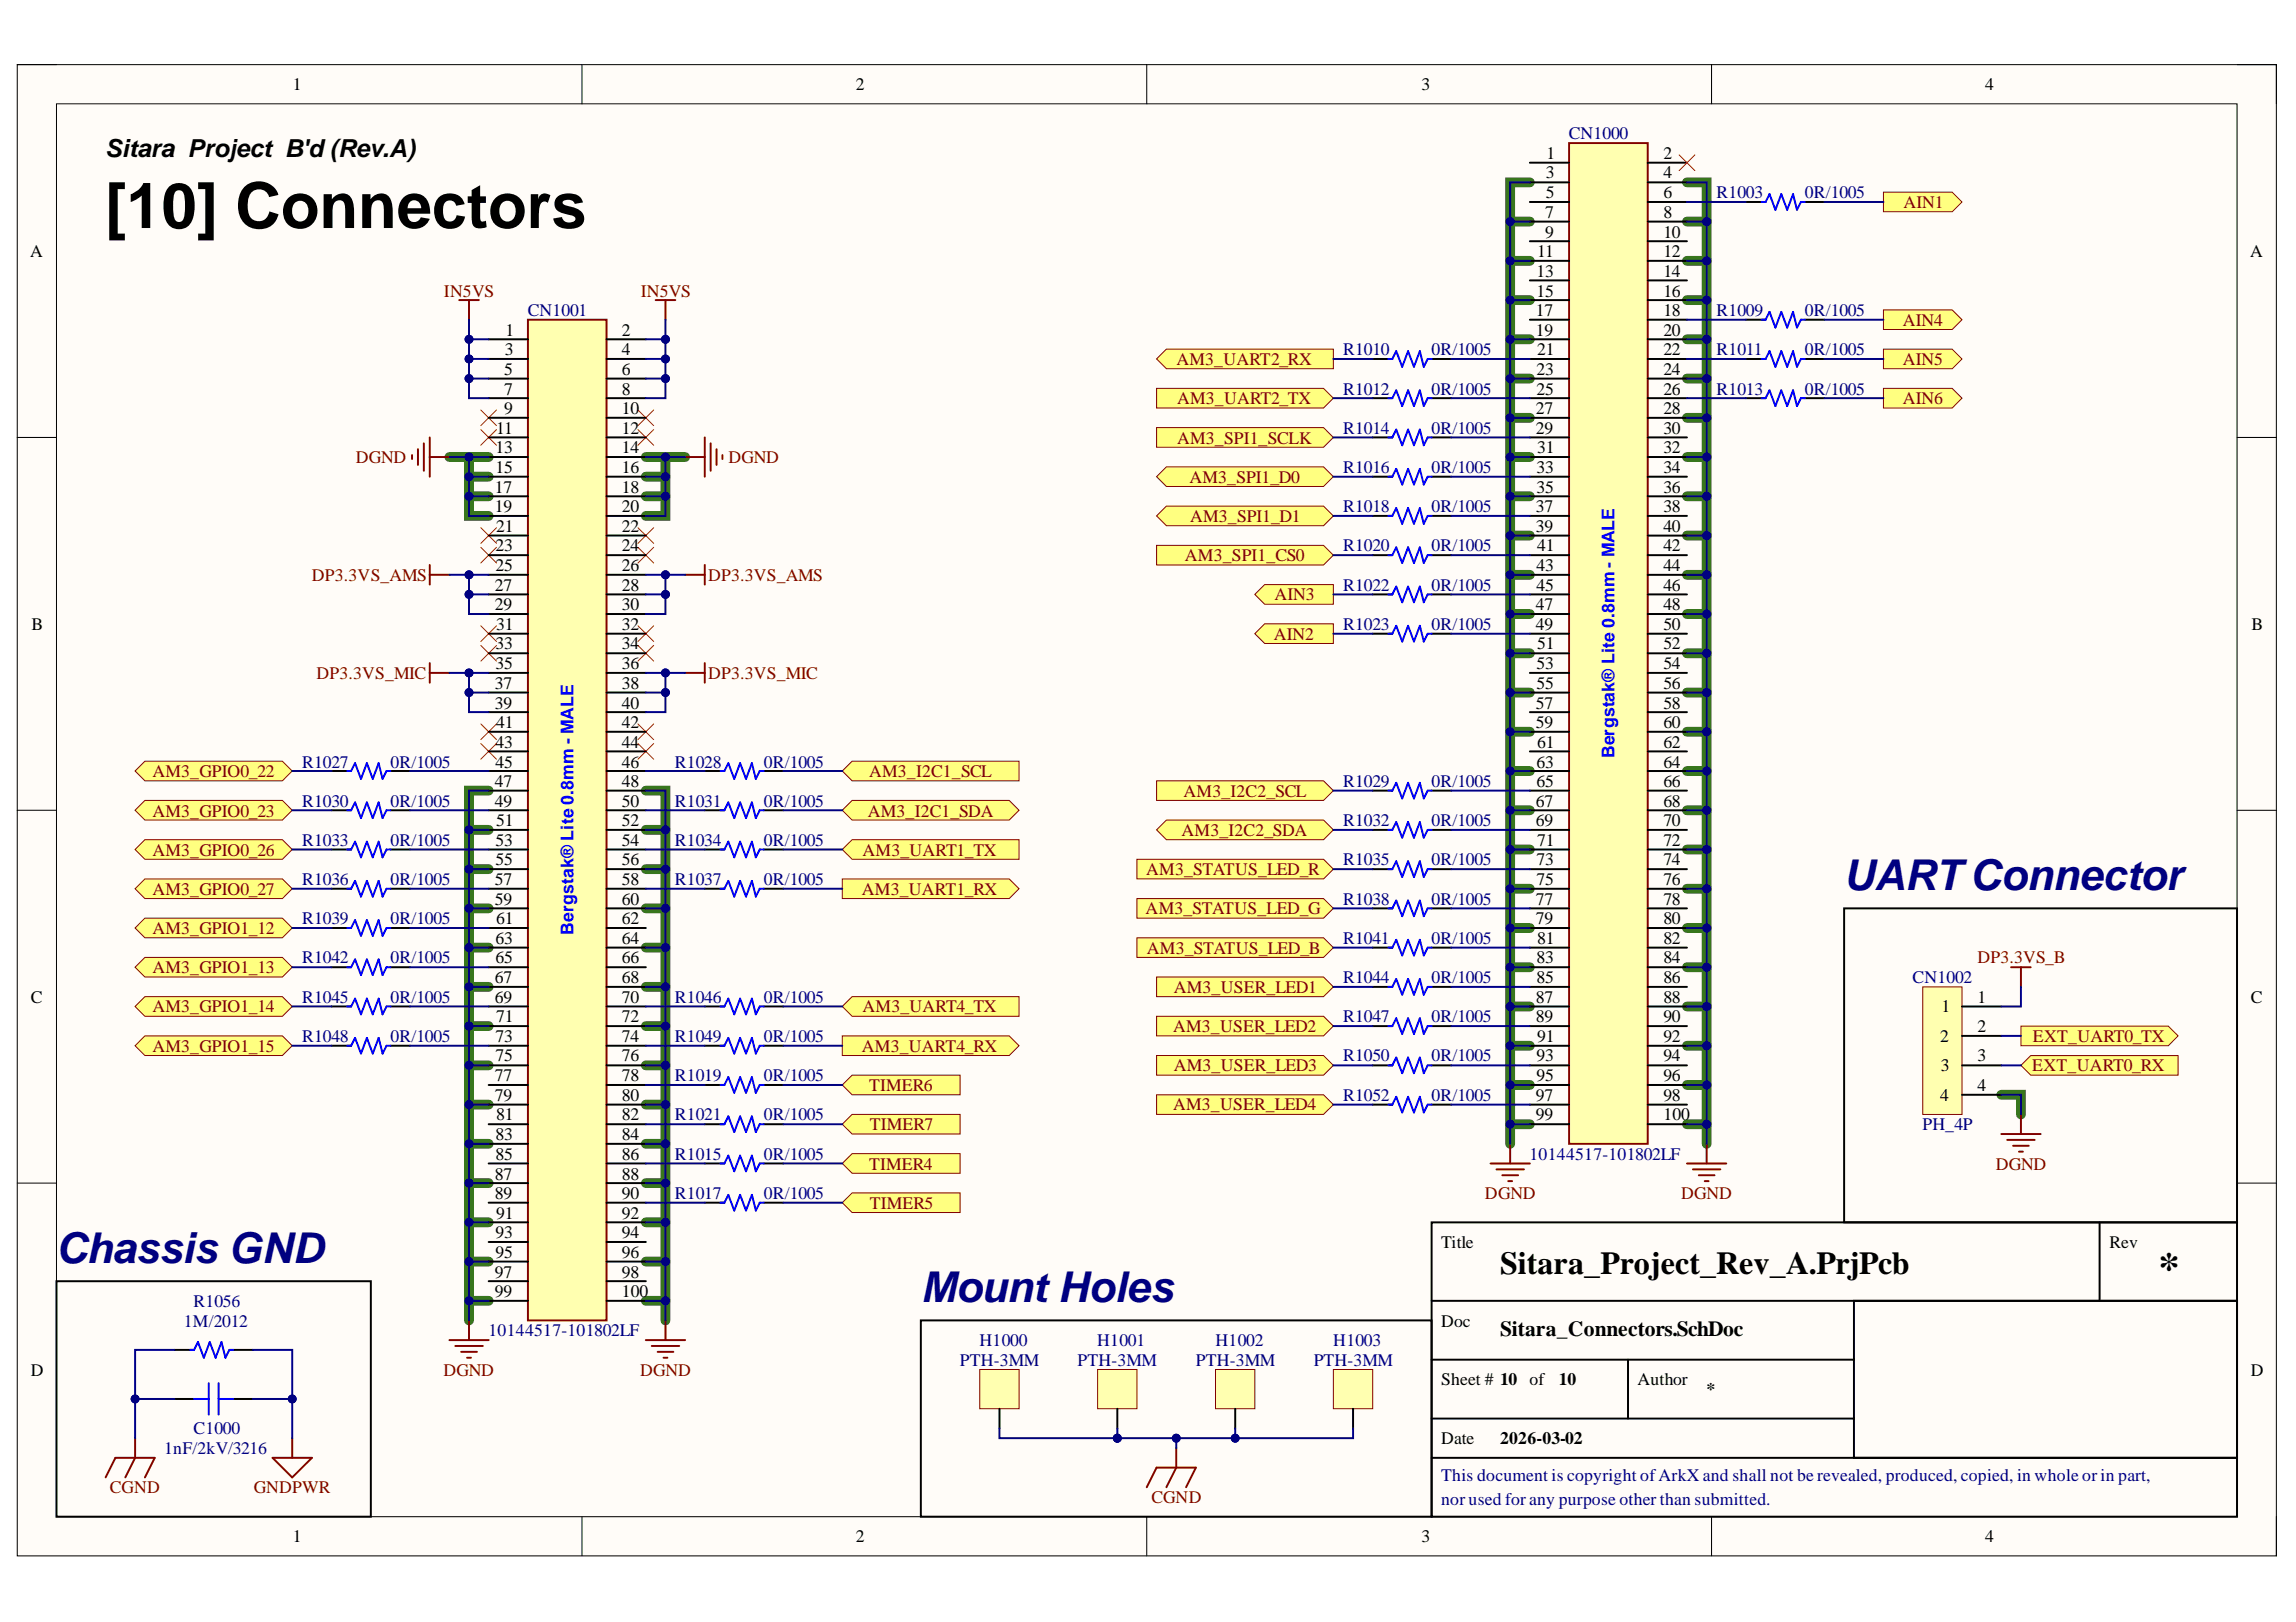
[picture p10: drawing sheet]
<svg xmlns="http://www.w3.org/2000/svg" width="297mm" height="210mm" viewBox="0 0 297 210" stroke-linecap="round" stroke-linejoin="round" font-family="sans-serif">
<defs><g id="words">
<text font-size="8.2" x="13.6" y="29.5">[10] Connectors</text>
<g font-size="5.5" fill="#000080">
<text x="238.6" y="115.1">UARTConnector</text>
<text x="7.3" y="163.4">Chassis GND</text>
<text x="119.1" y="168.5">Mount Holes</text>
</g>
<text font-size="5.5" x="279.2" y="165.9">*</text>
<text font-size="4.1" x="194.1" y="164.9">Sitara_Project_Rev_A.PrjPcb</text>
<text font-size="3.2" x="13.6" y="20.4">Sitara Project B'd (Rev.A)</text>
<text font-size="2.8" x="194.1" y="172.9">Sitara_Connectors.SchDoc</text>
<g font-size="2.3">
<text x="37.9" y="11.7">1</text>
<text x="110.7" y="11.7">2</text>
<text x="183.9" y="11.7">3</text>
<text x="256.8" y="11.7">4</text>
<text x="200" y="23.1">3</text>
<text x="200.1" y="20.5">1</text>
<text x="215.2" y="20.5">2</text>
<text x="215.2" y="23.1">4</text>
<text x="199.9" y="28.2">7</text>
<text x="200" y="25.6">5</text>
<text x="215.2" y="25.6">6</text>
<text x="215.2" y="28.2">8</text>
<text x="3.9" y="33.3">A</text>
<text x="198.8" y="35.8">13</text>
<text x="198.9" y="33.3">11</text>
<text x="199.9" y="30.8">9</text>
<text x="215.2" y="30.8">10</text>
<text x="215.2" y="33.3">12</text>
<text x="215.2" y="35.8">14</text>
<text x="291.1" y="33.3">A</text>
<text x="198.7" y="40.9">17</text>
<text x="198.8" y="38.4">15</text>
<text x="215.2" y="38.4">16</text>
<text x="215.2" y="40.9">18</text>
<text x="65.3" y="46">3</text>
<text x="65.4" y="43.5">1</text>
<text x="80.5" y="43.5">2</text>
<text x="80.5" y="46">4</text>
<text x="198.7" y="43.5">19</text>
<text x="198.9" y="46">21</text>
<text x="215.2" y="43.5">20</text>
<text x="215.2" y="46">22</text>
<text x="65.2" y="48.5">5</text>
<text x="65.2" y="51.1">7</text>
<text x="65.2" y="53.6">9</text>
<text x="80.5" y="48.5">6</text>
<text x="80.5" y="51.1">8</text>
<text x="80.5" y="53.6">10</text>
<text x="198.7" y="53.6">27</text>
<text x="198.8" y="48.5">23</text>
<text x="198.8" y="51.1">25</text>
<text x="215.2" y="48.5">24</text>
<text x="215.2" y="51.1">26</text>
<text x="215.2" y="53.6">28</text>
<text x="64.1" y="58.7">13</text>
<text x="64.2" y="56.1">11</text>
<text x="80.5" y="56.1">12</text>
<text x="80.5" y="58.7">14</text>
<text x="198.7" y="56.1">29</text>
<text x="198.9" y="58.7">31</text>
<text x="215.2" y="56.1">30</text>
<text x="215.2" y="58.7">32</text>
<text x="64" y="63.7">17</text>
<text x="64.1" y="61.2">15</text>
<text x="80.5" y="61.2">16</text>
<text x="80.5" y="63.7">18</text>
<text x="198.8" y="61.2">33</text>
<text x="198.8" y="63.7">35</text>
<text x="215.2" y="61.2">34</text>
<text x="215.2" y="63.7">36</text>
<text x="64" y="66.3">19</text>
<text x="64.1" y="71.3">23</text>
<text x="64.2" y="68.8">21</text>
<text x="80.5" y="66.3">20</text>
<text x="80.5" y="68.8">22</text>
<text x="80.5" y="71.3">24</text>
<text x="198.7" y="66.3">37</text>
<text x="198.7" y="68.8">39</text>
<text x="198.9" y="71.3">41</text>
<text x="215.2" y="66.3">38</text>
<text x="215.2" y="68.8">40</text>
<text x="215.2" y="71.3">42</text>
<text x="64" y="76.4">27</text>
<text x="64.1" y="73.9">25</text>
<text x="80.5" y="73.9">26</text>
<text x="80.5" y="76.4">28</text>
<text x="198.8" y="73.9">43</text>
<text x="198.8" y="76.4">45</text>
<text x="215.2" y="73.9">44</text>
<text x="215.2" y="76.4">46</text>
<text x="4.1" y="81.5">B</text>
<text x="64" y="79">29</text>
<text x="64.2" y="81.5">31</text>
<text x="80.5" y="79">30</text>
<text x="80.5" y="81.5">32</text>
<text x="198.7" y="79">47</text>
<text x="198.7" y="81.5">49</text>
<text x="215.2" y="79">48</text>
<text x="215.2" y="81.5">50</text>
<text x="291.3" y="81.5">B</text>
<text x="64" y="89.2">37</text>
<text x="64.1" y="84">33</text>
<text x="64.1" y="86.6">35</text>
<text x="80.5" y="84">34</text>
<text x="80.5" y="86.6">36</text>
<text x="80.5" y="89.2">38</text>
<text x="198.8" y="86.6">53</text>
<text x="198.8" y="89.2">55</text>
<text x="198.9" y="84">51</text>
<text x="215.2" y="84">52</text>
<text x="215.2" y="86.6">54</text>
<text x="215.2" y="89.2">56</text>
<text x="64" y="91.7">39</text>
<text x="64.2" y="94.3">41</text>
<text x="80.5" y="91.7">40</text>
<text x="80.5" y="94.3">42</text>
<text x="198.7" y="91.7">57</text>
<text x="198.7" y="94.3">59</text>
<text x="215.2" y="91.7">58</text>
<text x="215.2" y="94.3">60</text>
<text x="64" y="101.9">47</text>
<text x="64.1" y="96.8">43</text>
<text x="64.1" y="99.3">45</text>
<text x="80.5" y="96.8">44</text>
<text x="80.5" y="99.3">46</text>
<text x="80.5" y="101.9">48</text>
<text x="198.8" y="99.3">63</text>
<text x="198.8" y="101.9">65</text>
<text x="198.9" y="96.8">61</text>
<text x="215.2" y="96.8">62</text>
<text x="215.2" y="99.3">64</text>
<text x="215.2" y="101.9">66</text>
<text x="64" y="104.4">49</text>
<text x="64.2" y="106.9">51</text>
<text x="80.5" y="104.4">50</text>
<text x="80.5" y="106.9">52</text>
<text x="198.7" y="104.4">67</text>
<text x="198.7" y="106.9">69</text>
<text x="215.2" y="104.4">68</text>
<text x="215.2" y="106.9">70</text>
<text x="64.1" y="109.5">53</text>
<text x="64.1" y="112">55</text>
<text x="80.5" y="109.5">54</text>
<text x="80.5" y="112">56</text>
<text x="198.8" y="112">73</text>
<text x="198.9" y="109.5">71</text>
<text x="215.2" y="109.5">72</text>
<text x="215.2" y="112">74</text>
<text x="64" y="114.5">57</text>
<text x="64" y="117.1">59</text>
<text x="64.2" y="119.6">61</text>
<text x="80.5" y="114.5">58</text>
<text x="80.5" y="117.1">60</text>
<text x="80.5" y="119.6">62</text>
<text x="198.7" y="117.1">77</text>
<text x="198.7" y="119.6">79</text>
<text x="198.8" y="114.5">75</text>
<text x="215.2" y="114.5">76</text>
<text x="215.2" y="117.1">78</text>
<text x="215.2" y="119.6">80</text>
<text x="64.1" y="122.1">63</text>
<text x="64.1" y="124.7">65</text>
<text x="80.5" y="122.1">64</text>
<text x="80.5" y="124.7">66</text>
<text x="198.8" y="124.7">83</text>
<text x="198.9" y="122.1">81</text>
<text x="215.2" y="122.1">82</text>
<text x="215.2" y="124.7">84</text>
<text x="4" y="129.8">C</text>
<text x="64" y="127.2">67</text>
<text x="64" y="129.8">69</text>
<text x="80.5" y="127.2">68</text>
<text x="80.5" y="129.8">70</text>
<text x="198.7" y="129.8">87</text>
<text x="198.8" y="127.2">85</text>
<text x="215.2" y="127.2">86</text>
<text x="215.2" y="129.8">88</text>
<text x="251.2" y="131">1</text>
<text x="255.8" y="129.8">1</text>
<text x="291.2" y="129.8">C</text>
<text x="64.1" y="134.8">73</text>
<text x="64.1" y="137.4">75</text>
<text x="64.2" y="132.3">71</text>
<text x="80.5" y="132.3">72</text>
<text x="80.5" y="134.8">74</text>
<text x="80.5" y="137.4">76</text>
<text x="198.7" y="132.3">89</text>
<text x="198.8" y="137.4">93</text>
<text x="198.9" y="134.8">91</text>
<text x="215.2" y="132.3">90</text>
<text x="215.2" y="134.8">92</text>
<text x="215.2" y="137.4">94</text>
<text x="251" y="134.8">2</text>
<text x="255.8" y="133.6">2</text>
<text x="255.8" y="137.4">3</text>
<text x="64" y="139.9">77</text>
<text x="64" y="142.4">79</text>
<text x="80.5" y="139.9">78</text>
<text x="80.5" y="142.4">80</text>
<text x="198.7" y="142.4">97</text>
<text x="198.8" y="139.9">95</text>
<text x="215.2" y="139.9">96</text>
<text x="215.2" y="142.4">98</text>
<text x="251" y="142.4">4</text>
<text x="251.1" y="138.6">3</text>
<text x="255.8" y="141.2">4</text>
<text x="64.1" y="147.5">83</text>
<text x="64.2" y="145">81</text>
<text x="80.5" y="145">82</text>
<text x="80.5" y="147.5">84</text>
<text x="198.7" y="145">99</text>
<text x="215.2" y="145">100</text>
<text x="64" y="152.7">87</text>
<text x="64" y="155.2">89</text>
<text x="64.1" y="150.1">85</text>
<text x="80.5" y="150.1">86</text>
<text x="80.5" y="152.7">88</text>
<text x="80.5" y="155.2">90</text>
<text x="64.1" y="160.3">93</text>
<text x="64.2" y="157.7">91</text>
<text x="80.5" y="157.7">92</text>
<text x="80.5" y="160.3">94</text>
<text x="186.4" y="161.5">Title</text>
<text x="272.9" y="161.5">Rev</text>
<text x="64" y="165.3">97</text>
<text x="64" y="167.9">99</text>
<text x="64.1" y="162.8">95</text>
<text x="80.5" y="162.8">96</text>
<text x="80.5" y="165.3">98</text>
<text x="80.5" y="167.9">100</text>
<text x="186.4" y="171.7">Doc</text>
<text x="4" y="178">D</text>
<text x="186.4" y="179.3">Sheet # 10 of</text>
<text x="201.7" y="179.3">10</text>
<text x="211.8" y="179.3">Author</text>
<text x="291.2" y="178">D</text>
<text x="220.8" y="180.6">*</text>
<text x="186.4" y="186.9">Date</text>
<text x="194.1" y="186.9">2026-03-02</text>
<text x="37.9" y="199.6">1</text>
<text x="110.7" y="199.6">2</text>
<text x="183.9" y="199.6">3</text>
<text x="256.8" y="199.6">4</text>
</g>
<g font-size="2.3" fill="#000080">
<text x="202.9" y="18">CN1000</text>
<text x="222.1" y="25.6">R1003</text>
<text x="233.5" y="25.6">0R/1005</text>
<text x="68.3" y="40.9">CN1001</text>
<text x="222.1" y="40.9">R1009</text>
<text x="233.5" y="40.9">0R/1005</text>
<text x="173.8" y="46">R1010</text>
<text x="185.2" y="46">0R/1005</text>
<text x="222.1" y="46">R1011</text>
<text x="233.5" y="46">0R/1005</text>
<text x="173.8" y="51.1">R1012</text>
<text x="185.2" y="51.1">0R/1005</text>
<text x="222.1" y="51.1">R1013</text>
<text x="233.5" y="51.1">0R/1005</text>
<text x="173.8" y="56.1">R1014</text>
<text x="185.2" y="56.1">0R/1005</text>
<text x="173.8" y="61.2">R1016</text>
<text x="185.2" y="61.2">0R/1005</text>
<text x="173.8" y="66.3">R1018</text>
<text x="173.8" y="71.3">R1020</text>
<text x="185.2" y="66.3">0R/1005</text>
<text x="185.2" y="71.3">0R/1005</text>
<text x="173.8" y="76.4">R1022</text>
<text x="185.2" y="76.4">0R/1005</text>
<text x="173.8" y="81.5">R1023</text>
<text x="185.2" y="81.5">0R/1005</text>
<text x="39.1" y="99.3">R1027</text>
<text x="50.5" y="99.3">0R/1005</text>
<text x="87.3" y="99.3">R1028</text>
<text x="98.8" y="99.3">0R/1005</text>
<text x="173.8" y="101.9">R1029</text>
<text x="185.2" y="101.9">0R/1005</text>
<text x="39.1" y="104.4">R1030</text>
<text x="50.5" y="104.4">0R/1005</text>
<text x="87.3" y="104.4">R1031</text>
<text x="98.8" y="104.4">0R/1005</text>
<text x="173.8" y="106.9">R1032</text>
<text x="185.2" y="106.9">0R/1005</text>
<text x="39.1" y="109.5">R1033</text>
<text x="50.5" y="109.5">0R/1005</text>
<text x="87.3" y="109.5">R1034</text>
<text x="98.8" y="109.5">0R/1005</text>
<text x="173.8" y="112">R1035</text>
<text x="185.2" y="112">0R/1005</text>
<text x="39.1" y="114.5">R1036</text>
<text x="39.1" y="119.6">R1039</text>
<text x="50.5" y="114.5">0R/1005</text>
<text x="50.5" y="119.6">0R/1005</text>
<text x="87.3" y="114.5">R1037</text>
<text x="98.8" y="114.5">0R/1005</text>
<text x="173.8" y="117.1">R1038</text>
<text x="185.2" y="117.1">0R/1005</text>
<text x="39.1" y="124.7">R1042</text>
<text x="50.5" y="124.7">0R/1005</text>
<text x="173.8" y="122.1">R1041</text>
<text x="185.2" y="122.1">0R/1005</text>
<text x="39.1" y="129.8">R1045</text>
<text x="50.5" y="129.8">0R/1005</text>
<text x="87.3" y="129.8">R1046</text>
<text x="98.8" y="129.8">0R/1005</text>
<text x="173.8" y="127.2">R1044</text>
<text x="185.2" y="127.2">0R/1005</text>
<text x="247.4" y="127.2">CN1002</text>
<text x="39.1" y="134.8">R1048</text>
<text x="50.5" y="134.8">0R/1005</text>
<text x="87.3" y="134.8">R1049</text>
<text x="98.8" y="134.8">0R/1005</text>
<text x="173.8" y="132.3">R1047</text>
<text x="173.8" y="137.4">R1050</text>
<text x="185.2" y="132.3">0R/1005</text>
<text x="185.2" y="137.4">0R/1005</text>
<text x="87.3" y="139.9">R1019</text>
<text x="98.8" y="139.9">0R/1005</text>
<text x="173.8" y="142.4">R1052</text>
<text x="185.2" y="142.4">0R/1005</text>
<text x="87.3" y="145">R1021</text>
<text x="98.8" y="145">0R/1005</text>
<text x="248.7" y="146.2">PH_4P</text>
<text x="87.3" y="150.1">R1015</text>
<text x="87.3" y="155.2">R1017</text>
<text x="98.8" y="150.1">0R/1005</text>
<text x="98.8" y="155.2">0R/1005</text>
<text x="197.9" y="150.1">10144517-101802LF</text>
<text x="23.8" y="171.7">1M/2012</text>
<text x="25" y="169.1">R1056</text>
<text x="63.2" y="172.9">10144517-101802LF</text>
<text x="124.2" y="176.8">PTH-3MM</text>
<text x="126.7" y="174.2">H1000</text>
<text x="139.4" y="176.8">PTH-3MM</text>
<text x="142" y="174.2">H1001</text>
<text x="154.7" y="176.8">PTH-3MM</text>
<text x="157.3" y="174.2">H1002</text>
<text x="170" y="176.8">PTH-3MM</text>
<text x="172.5" y="174.2">H1003</text>
<text x="25" y="185.6">C1000</text>
<text x="21.2" y="188.2">1nF/2kV/3216</text>
<text x="186.4" y="191.7">This document is copyright ofArkX and shall not be revealed, produced, copied, in whole or in part,</text>
<text x="186.4" y="194.8">nor used for any purpose other than submitted.</text>
</g>
<g font-size="2.3" fill="#800000">
<text x="246.3" y="26.9">AIN1</text>
<text x="57.4" y="38.4">IN5VS</text>
<text x="82.9" y="38.4">IN5VS</text>
<text x="152.2" y="47.3">AM3_UART2_RX</text>
<text x="246.2" y="42.2">AIN4</text>
<text x="246.2" y="47.3">AIN5</text>
<text x="152.3" y="52.3">AM3_UART2_TX</text>
<text x="246.2" y="52.3">AIN6</text>
<text x="46" y="59.9">DGND</text>
<text x="94.2" y="59.9">DGND</text>
<text x="152.3" y="57.4">AM3_SPI1_SCLK</text>
<text x="153.9" y="62.5">AM3_SPI1_D0</text>
<text x="154" y="67.5">AM3_SPI1_D1</text>
<text x="40.4" y="75.2">DP3.3VS_AMS</text>
<text x="91.6" y="75.2">DP3.3VS_AMS</text>
<text x="153.3" y="72.6">AM3_SPI1_CS0</text>
<text x="164.9" y="77.7">AIN3</text>
<text x="164.8" y="82.8">AIN2</text>
<text x="40.9" y="87.8">DP3.3VS_MIC</text>
<text x="91.6" y="87.8">DP3.3VS_MIC</text>
<text x="19.7" y="100.6">AM3_GPIO0_22</text>
<text x="112.4" y="100.6">AM3_I2C1_SCL</text>
<text x="19.7" y="105.7">AM3_GPIO0_23</text>
<text x="112.3" y="105.7">AM3_I2C1_SDA</text>
<text x="153.1" y="103.1">AM3_I2C2_SCL</text>
<text x="19.7" y="110.7">AM3_GPIO0_26</text>
<text x="111.6" y="110.7">AM3_UART1_TX</text>
<text x="148.3" y="113.3">AM3_STATUS_LED_R</text>
<text x="152.9" y="108.2">AM3_I2C2_SDA</text>
<text x="19.7" y="115.8">AM3_GPIO0_27</text>
<text x="111.5" y="115.8">AM3_UART1_RX</text>
<text x="148.2" y="118.3">AM3_STATUS_LED_G</text>
<text x="19.7" y="120.9">AM3_GPIO1_12</text>
<text x="19.7" y="126">AM3_GPIO1_13</text>
<text x="148.4" y="123.4">AM3_STATUS_LED_B</text>
<text x="255.8" y="124.7">DP3.3VS_B</text>
<text x="19.7" y="131">AM3_GPIO1_14</text>
<text x="111.6" y="131">AM3_UART4_TX</text>
<text x="151.8" y="128.5">AM3_USER_LED1</text>
<text x="19.7" y="136.1">AM3_GPIO1_15</text>
<text x="111.5" y="136.1">AM3_UART4_RX</text>
<text x="151.8" y="133.6">AM3_USER_LED2</text>
<text x="263" y="134.8">EXT_UART0_TX</text>
<text x="112.4" y="141.2">TIMER6</text>
<text x="151.8" y="143.7">AM3_USER_LED4</text>
<text x="151.8" y="138.6">AM3_USER_LED3</text>
<text x="262.9" y="138.6">EXT_UART0_RX</text>
<text x="112.5" y="146.2">TIMER7</text>
<text x="112.4" y="151.4">TIMER4</text>
<text x="192.1" y="155.2">DGND</text>
<text x="217.5" y="155.2">DGND</text>
<text x="258.2" y="151.4">DGND</text>
<text x="112.5" y="156.5">TIMER5</text>
<text x="57.4" y="178">DGND</text>
<text x="82.8" y="178">DGND</text>
<text x="14.2" y="193.2">CGND</text>
<text x="32.8" y="193.2">GNDPWR</text>
<text x="149" y="194.5">CGND</text>
</g>
<g font-size="2.3" fill="#00f">
<text x="208.9" y="98.1" transform="rotate(-90 208.9 98.1)">Bergstak® Lite 0.8mm - MALE</text>
<text x="74.2" y="121" transform="rotate(-90 74.2 121)">Bergstak® Lite 0.8mm - MALE</text>
</g>
</g></defs>
<path d="M2.2 8.4h292.3v192.9h-292.3z" fill-rule="evenodd" fill="#fffcf8"/>
<path d="M2.2 8.4h292.3v192.9h-292.3z" fill="none" stroke="#000" stroke-width=".13"/>
<path d="M7.3 13.4h282.1v182.9h-282.1z" fill-rule="evenodd" fill="#fffcf8"/>
<g fill="none" stroke="#000" stroke-width=".13">
<path d="M2.2 8.4h5.1M7.3 13.4h282.1v182.9h-282.1zM75.3 8.4v5M148.4 8.4v5M221.4 8.4v5M289.4 8.4h5.1v5M2.2 56.6h5.1M289.4 56.6h5.1M2.2 104.9h5.1M289.4 104.9h5.1M2.2 153.1h5.1M289.4 153.1h5.1"/>
<path d="M75.3 196.3v5M148.4 196.3v5M221.4 196.3v5M294.5 196.3v5"/>
</g>
<g fill="none" stroke="#38761d" stroke-width="1.3">
<path d="M195.4 28.7h2.5M195.4 33.8h2.5M195.4 38.8h2.5M197.9 23.6h-2.5v124.4M218.2 23.6h2.6v124.4M218.2 28.7h2.6M218.2 33.8h2.6M218.2 38.8h2.6M58.1 59.1h5.1M60.7 59.1v7.7h2.5M83.6 59.1h5M86.1 59.1v7.7h-2.5"/>
<path d="M195.4 43.9h2.5M195.4 49h2.5M195.4 54.1h2.5M195.4 59.1h2.5M218.2 43.9h2.6M218.2 49h2.6M218.2 54.1h2.6M218.2 59.1h2.6M60.7 61.7h2.5M60.7 64.2h2.5M83.6 61.7h2.5M83.6 64.2h2.5"/>
<path d="M195.4 64.2h2.5M195.4 69.3h2.5M195.4 74.4h2.5M195.4 79.5h2.5M218.2 64.2h2.6M218.2 69.3h2.6M218.2 74.4h2.6M218.2 79.5h2.6M195.4 84.5h2.5M195.4 89.6h2.5M195.4 94.7h2.5M195.4 99.8h2.5"/>
<path d="M218.2 84.5h2.6M218.2 89.6h2.6M218.2 94.7h2.6M218.2 99.8h2.6M60.7 107.4h2.5M60.7 112.5h2.5M60.7 117.6h2.5M63.2 102.3h-2.5v68.6M83.6 102.3h2.5v68.6M83.6 107.4h2.5M83.6 112.5h2.5M83.6 117.6h2.5"/>
<path d="M195.4 104.9h2.5M195.4 109.9h2.5M195.4 115h2.5M218.2 104.9h2.6M218.2 109.9h2.6M218.2 115h2.6M60.7 122.6h2.5M60.7 127.7h2.5M60.7 132.8h2.5M60.7 137.9h2.5M83.6 122.6h2.5M83.6 127.7h2.5"/>
<path d="M83.6 132.8h2.5M83.6 137.9h2.5M195.4 120.1h2.5M195.4 125.2h2.5M195.4 130.3h2.5M195.4 135.3h2.5M218.2 120.1h2.6M218.2 125.2h2.6M218.2 130.3h2.6M218.2 135.3h2.6M60.7 142.9h2.5M60.7 148h2.5"/>
<path d="M60.7 153.1h2.5M60.7 158.2h2.5M83.6 142.9h2.5M83.6 148h2.5M83.6 153.1h2.5M83.6 158.2h2.5M195.4 140.4h2.5M195.4 145.5h2.5M218.2 140.4h2.6M218.2 145.5h2.6M258.9 141.7h2.6v2.5M60.7 163.3h2.5"/>
<path d="M60.7 168.3h2.5M83.6 163.3h2.5M83.6 168.3h2.5"/>
</g>
<path d="M185.2 158.2h104.2v38.1h-104.2zM271.6 158.2v10.1M185.2 168.3h104.2M185.2 176h54.6M210.6 176v7.6M239.8 168.3h49.6v20.4h-49.6zM185.2 188.7h104.2M185.2 183.6h54.6" fill="none" stroke="#000" stroke-width=".25"/>
<g fill="none" stroke="#800000" stroke-width=".25">
<path d="M59.4 38.8h2.6M60.7 38.8v2.6M84.8 38.8h2.6M86.1 38.8v2.6M53.3 58.9v.5M54.1 58.1v2.1M54.8 57.4v3.5M55.6 59.1h2.5M55.6 56.6v5.1M88.6 59.1h2.6M91.2 56.6v5.1M91.9 57.4v3.5"/>
<path d="M92.7 58.1v2.1M93.5 58.9v.5"/>
</g>
<g fill="none" stroke="#f00" stroke-width=".13">
<path d="M62.2 53.1l2 2M62.2 55.6l2 2M64.2 53.1l-2 2M64.2 55.6l-2 2M82.5 53.1l2.1 2M82.5 55.6l2.1 2M84.6 53.1l-2.1 2M84.6 55.6l-2.1 2M62.2 68.3l2 2M62.2 70.8l2 2.1M64.2 68.3l-2 2M64.2 70.8l-2 2.1"/>
<path d="M82.5 68.3l2.1 2M82.5 70.8l2.1 2.1M84.6 68.3l-2.1 2M84.6 70.8l-2.1 2.1"/>
</g>
<path d="M109 145.5l1.2-1.3h14v2.6h-14z" fill-rule="evenodd" fill="#ffff80"/>
<path d="M109 145.5l1.2-1.3h14v2.6h-14z" fill="none" stroke="#800000" stroke-width=".13"/>
<path d="M109 155.6l1.2-1.2h14v2.5h-14z" fill-rule="evenodd" fill="#ffff80"/>
<path d="M109 155.6l1.2-1.2h14v2.5h-14z" fill="none" stroke="#800000" stroke-width=".13"/>
<path d="M109 99.8l1.2-1.3h21.6v2.5h-21.6z" fill-rule="evenodd" fill="#ffff80"/>
<path d="M109 99.8l1.2-1.3h21.6v2.5h-21.6z" fill="none" stroke="#800000" stroke-width=".13"/>
<path d="M243.7 24.9h8.9l1.2 1.2-1.2 1.3h-8.9z" fill-rule="evenodd" fill="#ffff80"/>
<path d="M243.7 24.9h8.9l1.2 1.2-1.2 1.3h-8.9z" fill="none" stroke="#800000" stroke-width=".13"/>
<path d="M243.7 40.1h8.9l1.2 1.3-1.2 1.2h-8.9z" fill-rule="evenodd" fill="#ffff80"/>
<path d="M243.7 40.1h8.9l1.2 1.3-1.2 1.2h-8.9z" fill="none" stroke="#800000" stroke-width=".13"/>
<path d="M243.7 45.2h8.9l1.2 1.3-1.2 1.2h-8.9z" fill-rule="evenodd" fill="#ffff80"/>
<path d="M243.7 45.2h8.9l1.2 1.3-1.2 1.2h-8.9z" fill="none" stroke="#800000" stroke-width=".13"/>
<path d="M243.7 50.3h8.9l1.2 1.2-1.2 1.3h-8.9z" fill-rule="evenodd" fill="#ffff80"/>
<path d="M243.7 50.3h8.9l1.2 1.2-1.2 1.3h-8.9z" fill="none" stroke="#800000" stroke-width=".13"/>
<path d="M149.6 126.4h21.6l1.3 1.3-1.3 1.3h-21.6z" fill-rule="evenodd" fill="#ffff80"/>
<path d="M149.6 126.4h21.6l1.3 1.3-1.3 1.3h-21.6z" fill="none" stroke="#800000" stroke-width=".13"/>
<path d="M149.6 131.5h21.6l1.3 1.3-1.3 1.3h-21.6z" fill-rule="evenodd" fill="#ffff80"/>
<path d="M149.6 131.5h21.6l1.3 1.3-1.3 1.3h-21.6z" fill="none" stroke="#800000" stroke-width=".13"/>
<path d="M149.6 136.6h21.6l1.3 1.3-1.3 1.2h-21.6z" fill-rule="evenodd" fill="#ffff80"/>
<path d="M149.6 136.6h21.6l1.3 1.3-1.3 1.2h-21.6z" fill="none" stroke="#800000" stroke-width=".13"/>
<path d="M149.6 141.7h21.6l1.3 1.2-1.3 1.3h-21.6z" fill-rule="evenodd" fill="#ffff80"/>
<path d="M149.6 141.7h21.6l1.3 1.2-1.3 1.3h-21.6z" fill="none" stroke="#800000" stroke-width=".13"/>
<path d="M192.8 150.6h5.1M193.6 151.3h3.6M194.4 152.1h2M195.1 152.9h.5M195.4 148v2.6M218.2 150.6h5.1M219 151.3h3.6M219.8 152.1h2M220.5 152.9h.5M220.8 148v2.6" fill="none" stroke="#800000" stroke-width=".25"/>
<path d="M261.5 137.9l1.2-1.3h19.1v2.5h-19.1z" fill-rule="evenodd" fill="#ffff80"/>
<path d="M261.5 137.9l1.2-1.3h19.1v2.5h-19.1z" fill="none" stroke="#800000" stroke-width=".13"/>
<path d="M261.5 132.8h19l1.3 1.3-1.3 1.2h-19z" fill-rule="evenodd" fill="#ffff80"/>
<path d="M261.5 132.8h19l1.3 1.3-1.3 1.2h-19z" fill="none" stroke="#800000" stroke-width=".13"/>
<g fill="none" stroke="#800000" stroke-width=".25">
<path d="M55.6 73.1v2.6M55.6 74.4h2.5M88.6 74.4h2.6M91.2 73.1v2.6M55.6 85.8v2.5M55.6 87.1h2.5M88.6 87.1h2.6M91.2 85.8v2.5M260.2 125.2h2.5M261.5 125.2v2.5M258.9 146.8h5.1M259.7 147.5h3.5"/>
<path d="M260.4 148.3h2.1M261.2 149h.5M261.5 144.2v2.6M58.1 173.4h5.1M58.9 174.2h3.6M59.7 174.9h2M60.4 175.7h.5M60.7 170.9v2.5M83.5 173.4h5.1M84.3 174.2h3.6M85.1 174.9h2M85.8 175.7h.6"/>
<path d="M86.1 170.9v2.5"/>
</g>
<g fill="none" stroke="#f00" stroke-width=".13">
<path d="M62.2 81l2 2M62.2 83.5l2 2.1M62.2 93.7l2 2M62.2 96.2l2 2.1M64.2 81l-2 2M64.2 83.5l-2 2.1M64.2 93.7l-2 2M64.2 96.2l-2 2.1M82.5 81l2.1 2M82.5 83.5l2.1 2.1M82.5 93.7l2.1 2M82.5 96.2l2.1 2.1"/>
<path d="M84.6 81l-2.1 2M84.6 83.5l-2.1 2.1M84.6 93.7l-2.1 2M84.6 96.2l-2.1 2.1"/>
</g>
<path d="M238.6 117.6h50.8v40.6h-50.8z" fill="none" stroke="#000" stroke-width=".25"/>
<path d="M18.7 118.8h17.8l1.3 1.3-1.3 1.3h-17.8l-1.2-1.3z" fill-rule="evenodd" fill="#ffff80"/>
<path d="M18.7 118.8h17.8l1.3 1.3-1.3 1.3h-17.8l-1.2-1.3z" fill="none" stroke="#800000" stroke-width=".13"/>
<path d="M17.5 125.2l1.2-1.3h17.8l1.3 1.3-1.3 1.2h-17.8z" fill-rule="evenodd" fill="#ffff80"/>
<path d="M17.5 125.2l1.2-1.3h17.8l1.3 1.3-1.3 1.2h-17.8z" fill="none" stroke="#800000" stroke-width=".13"/>
<path d="M17.5 130.2l1.2-1.2h17.8l1.3 1.2-1.3 1.3h-17.8z" fill-rule="evenodd" fill="#ffff80"/>
<path d="M17.5 130.2l1.2-1.2h17.8l1.3 1.2-1.3 1.3h-17.8z" fill="none" stroke="#800000" stroke-width=".13"/>
<path d="M18.7 134.1h17.8l1.3 1.2-1.3 1.3h-17.8l-1.2-1.3z" fill-rule="evenodd" fill="#ffff80"/>
<path d="M18.7 134.1h17.8l1.3 1.2-1.3 1.3h-17.8l-1.2-1.3z" fill="none" stroke="#800000" stroke-width=".13"/>
<path d="M119.1 170.9h66.1v25.4h-66.1z" fill="none" stroke="#000" stroke-width=".25"/>
<path d="M149.6 101h21.6l1.3 1.3-1.3 1.3h-21.6z" fill-rule="evenodd" fill="#ffff80"/>
<path d="M149.6 101h21.6l1.3 1.3-1.3 1.3h-21.6z" fill="none" stroke="#800000" stroke-width=".13"/>
<path d="M149.6 107.4l1.3-1.3h20.3l1.3 1.3-1.3 1.3h-20.3z" fill-rule="evenodd" fill="#ffff80"/>
<path d="M149.6 107.4l1.3-1.3h20.3l1.3 1.3-1.3 1.3h-20.3z" fill="none" stroke="#800000" stroke-width=".13"/>
<path d="M147.1 111.2h24.1l1.3 1.3-1.3 1.2h-24.1z" fill-rule="evenodd" fill="#ffff80"/>
<path d="M147.1 111.2h24.1l1.3 1.3-1.3 1.2h-24.1z" fill="none" stroke="#800000" stroke-width=".13"/>
<path d="M147.1 116.3h24.1l1.3 1.3-1.3 1.2h-24.1z" fill-rule="evenodd" fill="#ffff80"/>
<path d="M147.1 116.3h24.1l1.3 1.3-1.3 1.2h-24.1z" fill="none" stroke="#800000" stroke-width=".13"/>
<path d="M147.1 121.4h24.1l1.3 1.2-1.3 1.3h-24.1z" fill-rule="evenodd" fill="#ffff80"/>
<path d="M147.1 121.4h24.1l1.3 1.2-1.3 1.3h-24.1z" fill="none" stroke="#800000" stroke-width=".13"/>
<path d="M109 130.2l1.2-1.2h21.6v2.5h-21.6z" fill-rule="evenodd" fill="#ffff80"/>
<path d="M109 130.2l1.2-1.2h21.6v2.5h-21.6z" fill="none" stroke="#800000" stroke-width=".13"/>
<path d="M109 134.1h21.6l1.2 1.2-1.2 1.3h-21.6z" fill-rule="evenodd" fill="#ffff80"/>
<path d="M109 134.1h21.6l1.2 1.2-1.2 1.3h-21.6z" fill="none" stroke="#800000" stroke-width=".13"/>
<path d="M109 109.9l1.2-1.2h21.6v2.5h-21.6z" fill-rule="evenodd" fill="#ffff80"/>
<path d="M109 109.9l1.2-1.2h21.6v2.5h-21.6z" fill="none" stroke="#800000" stroke-width=".13"/>
<path d="M109 113.7h21.6l1.2 1.3-1.2 1.3h-21.6z" fill-rule="evenodd" fill="#ffff80"/>
<path d="M109 113.7h21.6l1.2 1.3-1.2 1.3h-21.6z" fill="none" stroke="#800000" stroke-width=".13"/>
<path d="M17.5 99.8l1.2-1.3h17.8l1.3 1.3-1.3 1.2h-17.8z" fill-rule="evenodd" fill="#ffff80"/>
<path d="M17.5 99.8l1.2-1.3h17.8l1.3 1.3-1.3 1.2h-17.8z" fill="none" stroke="#800000" stroke-width=".13"/>
<path d="M18.7 103.6h17.8l1.3 1.3-1.3 1.2h-17.8l-1.2-1.2z" fill-rule="evenodd" fill="#ffff80"/>
<path d="M18.7 103.6h17.8l1.3 1.3-1.3 1.2h-17.8l-1.2-1.2z" fill="none" stroke="#800000" stroke-width=".13"/>
<path d="M17.5 109.9l1.2-1.2h17.8l1.3 1.2-1.3 1.3h-17.8z" fill-rule="evenodd" fill="#ffff80"/>
<path d="M17.5 109.9l1.2-1.2h17.8l1.3 1.2-1.3 1.3h-17.8z" fill="none" stroke="#800000" stroke-width=".13"/>
<path d="M17.5 115l1.2-1.3h17.8l1.3 1.3-1.3 1.3h-17.8z" fill-rule="evenodd" fill="#ffff80"/>
<path d="M17.5 115l1.2-1.3h17.8l1.3 1.3-1.3 1.3h-17.8z" fill="none" stroke="#800000" stroke-width=".13"/>
<path d="M109 104.9l1.2-1.3h20.4l1.2 1.3-1.2 1.2h-20.4z" fill-rule="evenodd" fill="#ffff80"/>
<path d="M109 104.9l1.2-1.3h20.4l1.2 1.3-1.2 1.2h-20.4z" fill="none" stroke="#800000" stroke-width=".13"/>
<path d="M68.3 41.4h10.2v129.5h-10.2z" fill-rule="evenodd" fill="#ffffb0"/>
<path d="M68.3 41.4h10.2v129.5h-10.2z" fill="none" stroke="#800000" stroke-width=".25"/>
<g fill="none" stroke="#000" stroke-width=".25">
<path d="M63.2 43.9h5.1M63.2 46.4h5.1M63.2 49h5.1M63.2 51.5h5.1M63.2 54.1h5.1M63.2 56.6h5.1M63.2 59.1h5.1M78.5 43.9h5.1M78.5 46.4h5.1M78.5 49h5.1M78.5 51.5h5.1M78.5 54.1h5.1"/>
<path d="M78.5 56.6h5.1M78.5 59.1h5.1M63.2 61.7h5.1M63.2 64.2h5.1M63.2 66.8h5.1M63.2 69.3h5.1M63.2 71.8h5.1M63.2 74.4h5.1M63.2 76.9h5.1M63.2 79.5h5.1M78.5 61.7h5.1M78.5 64.2h5.1"/>
<path d="M78.5 66.8h5.1M78.5 69.3h5.1M78.5 71.8h5.1M78.5 74.4h5.1M78.5 76.9h5.1M78.5 79.5h5.1M63.2 82h5.1M63.2 84.5h5.1M63.2 87.1h5.1M63.2 89.6h5.1M63.2 92.2h5.1M63.2 94.7h5.1"/>
<path d="M63.2 97.2h5.1M63.2 99.8h5.1M78.5 82h5.1M78.5 84.5h5.1M78.5 87.1h5.1M78.5 89.6h5.1M78.5 92.2h5.1M78.5 94.7h5.1M78.5 97.2h5.1M78.5 99.8h5.1M63.2 102.3h5.1M63.2 104.9h5.1"/>
<path d="M63.2 107.4h5.1M63.2 109.9h5.1M63.2 112.5h5.1M63.2 115h5.1M63.2 117.6h5.1M78.5 102.3h5.1M78.5 104.9h5.1M78.5 107.4h5.1M78.5 109.9h5.1M78.5 112.5h5.1M78.5 115h5.1M78.5 117.6h5.1"/>
<path d="M63.2 120.1h5.1M63.2 122.6h5.1M63.2 125.2h5.1M63.2 127.7h5.1M63.2 130.2h5.1M63.2 132.8h5.1M63.2 135.3h5.1M63.2 137.9h5.1M78.5 120.1h5.1M78.5 122.6h5.1M78.5 125.2h5.1M78.5 127.7h5.1"/>
<path d="M78.5 130.2h5.1M78.5 132.8h5.1M78.5 135.3h5.1M78.5 137.9h5.1M63.2 140.4h5.1M63.2 142.9h5.1M63.2 145.5h5.1M63.2 148h5.1M63.2 150.6h5.1M63.2 153.1h5.1M63.2 155.6h5.1M63.2 158.2h5.1"/>
<path d="M78.5 140.4h5.1M78.5 142.9h5.1M78.5 145.5h5.1M78.5 148h5.1M78.5 150.6h5.1M78.5 153.1h5.1M78.5 155.6h5.1M78.5 158.2h5.1M63.2 160.7h5.1M63.2 163.3h5.1M63.2 165.8h5.1M63.2 168.3h5.1"/>
<path d="M78.5 160.7h5.1M78.5 163.3h5.1M78.5 165.8h5.1M78.5 168.3h5.1"/>
</g>
<path d="M203 18.5h10.2v129.5h-10.2z" fill-rule="evenodd" fill="#ffffb0"/>
<path d="M203 18.5h10.2v129.5h-10.2z" fill="none" stroke="#800000" stroke-width=".25"/>
<g fill="none" stroke="#000" stroke-width=".25">
<path d="M197.9 21.1h5.1M197.9 23.6h5.1M197.9 26.1h5.1M197.9 28.7h5.1M197.9 31.2h5.1M197.9 33.8h5.1M197.9 36.3h5.1M197.9 38.8h5.1M213.2 21.1h5M213.2 23.6h5M213.2 26.1h5M213.2 28.7h5"/>
<path d="M213.2 31.2h5M213.2 33.8h5M213.2 36.3h5M213.2 38.8h5M225.9 26.1h2.5M233.5 26.1h2.5M177.6 46.5h2.5M177.6 51.5h2.5M177.6 56.6h2.5M185.2 46.5h2.5M185.2 51.5h2.5M185.2 56.6h2.5"/>
<path d="M197.9 41.4h5.1M197.9 43.9h5.1M197.9 46.5h5.1M197.9 49h5.1M197.9 51.5h5.1M197.9 54.1h5.1M197.9 56.6h5.1M197.9 59.1h5.1M213.2 41.4h5M213.2 43.9h5M213.2 46.5h5M213.2 49h5"/>
<path d="M213.2 51.5h5M213.2 54.1h5M213.2 56.6h5M213.2 59.1h5M225.9 41.4h2.5M225.9 46.5h2.5M225.9 51.5h2.5M233.5 41.4h2.5M233.5 46.5h2.5M233.5 51.5h2.5M177.6 61.7h2.5M177.6 66.8h2.5"/>
<path d="M177.6 71.8h2.5M177.6 76.9h2.5M185.2 61.7h2.5M185.2 66.8h2.5M185.2 71.8h2.5M185.2 76.9h2.5M197.9 61.7h5.1M197.9 64.2h5.1M197.9 66.8h5.1M197.9 69.3h5.1M197.9 71.8h5.1M197.9 74.4h5.1"/>
<path d="M197.9 76.9h5.1M197.9 79.5h5.1M213.2 61.7h5M213.2 64.2h5M213.2 66.8h5M213.2 69.3h5M213.2 71.8h5M213.2 74.4h5M213.2 76.9h5M213.2 79.5h5M42.9 99.8h2.5M50.5 99.8h2.6"/>
<path d="M91.2 99.8h2.5M98.8 99.8h2.5M177.6 82h2.5M185.2 82h2.5M197.9 82h5.1M197.9 84.5h5.1M197.9 87.1h5.1M197.9 89.6h5.1M197.9 92.2h5.1M197.9 94.7h5.1M197.9 97.2h5.1M197.9 99.8h5.1"/>
<path d="M213.2 82h5M213.2 84.5h5M213.2 87.1h5M213.2 89.6h5M213.2 92.2h5M213.2 94.7h5M213.2 97.2h5M213.2 99.8h5M42.9 104.9h2.5M42.9 109.9h2.5M42.9 115h2.5M50.5 104.9h2.6"/>
<path d="M50.5 109.9h2.6M50.5 115h2.6M91.2 104.9h2.5M91.2 109.9h2.5M91.2 115h2.5M98.8 104.9h2.5M98.8 109.9h2.5M98.8 115h2.5M177.6 102.3h2.5M177.6 107.4h2.5M177.6 112.5h2.5M177.6 117.6h2.5"/>
<path d="M185.2 102.3h2.5M185.2 107.4h2.5M185.2 112.5h2.5M185.2 117.6h2.5M197.9 102.3h5.1M197.9 104.9h5.1M197.9 107.4h5.1M197.9 109.9h5.1M197.9 112.5h5.1M197.9 115h5.1M197.9 117.6h5.1M213.2 102.3h5"/>
<path d="M213.2 104.9h5M213.2 107.4h5M213.2 109.9h5M213.2 112.5h5M213.2 115h5M213.2 117.6h5M42.9 120.1h2.5M42.9 125.2h2.5M42.9 130.2h2.5M42.9 135.3h2.5M50.5 120.1h2.6M50.5 125.2h2.6"/>
<path d="M50.5 130.2h2.6M50.5 135.3h2.6M91.2 130.2h2.5M91.2 135.3h2.5M98.8 130.2h2.5M98.8 135.3h2.5M177.6 122.6h2.5M177.6 127.7h2.5M177.6 132.8h2.5M177.6 137.9h2.5M185.2 122.6h2.5M185.2 127.7h2.5"/>
<path d="M185.2 132.8h2.5M185.2 137.9h2.5M197.9 120.1h5.1M197.9 122.6h5.1M197.9 125.2h5.1M197.9 127.7h5.1M197.9 130.3h5.1M197.9 132.8h5.1M197.9 135.3h5.1M197.9 137.9h5.1M213.2 120.1h5M213.2 122.6h5"/>
<path d="M213.2 125.2h5M213.2 127.7h5M213.2 130.3h5M213.2 132.8h5M213.2 135.3h5M213.2 137.9h5M91.2 140.4h2.5M91.2 145.5h2.5M91.2 150.6h2.5M91.2 155.6h2.5M98.8 140.4h2.5M98.8 145.5h2.5"/>
<path d="M98.8 150.6h2.5M98.8 155.6h2.5M177.6 143h2.5M185.2 143h2.5M197.9 140.4h5.1M197.9 143h5.1M197.9 145.5h5.1M213.2 140.4h5M213.2 143h5M213.2 145.5h5"/>
</g>
<g fill="none" stroke="#00f" stroke-width=".25">
<path d="M227.9 26.1h.5l.5-1 .8 2.1 .7-2.1 .8 2.1 .8-2.1 .5 2.1 .5-1.1h.5M179.6 46.5h.5l.5-1.1 .8 2.1 .8-2.1 .7 2.1 .8-2.1 .5 2.1 .5-1h.5M179.6 51.5h.5l.5-1 .8 2.1 .8-2.1 .7 2.1 .8-2.1 .5 2.1 .5-1.1h.5M179.6 56.6h.5l.5-1 .8 2 .8-2 .7 2 .8-2 .5 2 .5-1h.5M227.9 46.5h.5l.5-1.1 .8 2.1 .7-2.1 .8 2.1 .8-2.1 .5 2.1 .5-1h.5M227.9 51.5h.5l.5-1 .8 2.1 .7-2.1 .8 2.1 .8-2.1 .5 2.1 .5-1.1h.5M227.9 41.4h.5l.5-1 .8 2 .7-2 .8 2 .8-2 .5 2 .5-1h.5M179.6 61.7h.5l.5-1 .8 2 .8-2 .7 2 .8-2 .5 2 .5-1h.5M179.6 66.8h.5l.5-1.1 .8 2.1 .8-2.1 .7 2.1 .8-2.1 .5 2.1 .5-1h.5M179.6 71.8h.5l.5-1 .8 2.1 .8-2.1 .7 2.1 .8-2.1 .5 2.1 .5-1.1h.5M179.6 76.9h.5l.5-1 .8 2 .8-2 .7 2 .8-2 .5 2 .5-1h.5M44.9 99.8h.5l.5-1 .8 2 .8-2 .7 2 .8-2 .5 2 .5-1h.5"/>
<path d="M93.2 99.8h.5l.5-1 .8 2 .8-2 .7 2 .8-2 .5 2 .5-1h.5M179.6 82h.5l.5-1 .8 2 .8-2 .7 2 .8-2 .5 2 .5-1h.5M44.9 104.9h.5l.5-1.1 .8 2.1 .8-2.1 .7 2.1 .8-2.1 .5 2.1 .5-1h.5M44.9 109.9h.5l.5-1 .8 2 .8-2 .7 2 .8-2 .5 2 .5-1h.5M44.9 115h.5l.5-1 .8 2 .8-2 .7 2 .8-2 .5 2 .5-1h.5M93.2 104.9h.5l.5-1.1 .8 2.1 .8-2.1 .7 2.1 .8-2.1 .5 2.1 .5-1h.5M93.2 109.9h.5l.5-1 .8 2 .8-2 .7 2 .8-2 .5 2 .5-1h.5M93.2 115h.5l.5-1 .8 2 .8-2 .7 2 .8-2 .5 2 .5-1h.5M179.6 102.3h.5l.5-1 .8 2 .8-2 .7 2 .8-2 .5 2 .5-1h.5M179.6 107.4h.5l.5-1 .8 2 .8-2 .7 2 .8-2 .5 2 .5-1h.5M179.6 112.5h.5l.5-1 .8 2 .8-2 .7 2 .8-2 .5 2 .5-1h.5M179.6 117.6h.5l.5-1.1 .8 2.1 .8-2.1 .7 2.1 .8-2.1 .5 2.1 .5-1h.5"/>
<path d="M44.9 120.1h.5l.5-1 .8 2 .8-2 .7 2 .8-2 .5 2 .5-1h.5M44.9 125.2h.5l.5-1 .8 2 .8-2 .7 2 .8-2 .5 2 .5-1h.5M44.9 130.2h.5l.5-1 .8 2.1 .8-2.1 .7 2.1 .8-2.1 .5 2.1 .5-1.1h.5M44.9 135.3h.5l.5-1 .8 2 .8-2 .7 2 .8-2 .5 2 .5-1h.5M93.2 130.2h.5l.5-1 .8 2.1 .8-2.1 .7 2.1 .8-2.1 .5 2.1 .5-1.1h.5M93.2 135.3h.5l.5-1 .8 2 .8-2 .7 2 .8-2 .5 2 .5-1h.5M179.6 122.6h.5l.5-1 .8 2 .8-2 .7 2 .8-2 .5 2 .5-1h.5M179.6 127.7h.5l.5-1 .8 2 .8-2 .7 2 .8-2 .5 2 .5-1h.5M179.6 132.8h.5l.5-1 .8 2 .8-2 .7 2 .8-2 .5 2 .5-1h.5M179.6 137.9h.5l.5-1 .8 2 .8-2 .7 2 .8-2 .5 2 .5-1h.5M93.2 150.6h.5l.5-1.1 .8 2.1 .8-2.1 .7 2.1 .8-2.1 .5 2.1 .5-1h.5M93.2 155.6h.5l.5-1 .8 2.1 .8-2.1 .7 2.1 .8-2.1 .5 2.1 .5-1.1h.5"/>
<path d="M93.2 140.4h.5l.5-1 .8 2 .8-2 .7 2 .8-2 .5 2 .5-1h.5M93.2 145.5h.5l.5-1 .8 2 .8-2 .7 2 .8-2 .5 2 .5-1h.5M179.6 143h.5l.5-1.1 .8 2.1 .8-2.1 .7 2.1 .8-2.1 .5 2.1 .5-1h.5"/>
</g>
<path d="M248.8 127.7h5v16.5h-5z" fill-rule="evenodd" fill="#ffffb0"/>
<path d="M248.8 127.7h5v16.5h-5z" fill="none" stroke="#800000" stroke-width=".13"/>
<path d="M253.8 130.3h5.1M253.8 134.1h5.1M253.8 137.9h5.1M253.8 141.7h5.1M7.3 165.8h40.7v30.5h-40.7zM22.6 174.7h2.5M30.2 174.7h2.5M22.6 181h2.5M30.2 181h2.5" fill="none" stroke="#000" stroke-width=".25"/>
<path d="M24.6 174.7h.5l.5-1 .8 2 .7-2 .8 2 .8-2 .5 2 .5-1h.5M27 179v4.1M28.3 179v4.1M25.1 181h1.9M28.3 181h1.9" fill="none" stroke="#00f" stroke-width=".25"/>
<path d="M13.7 191.2l1.2-2.5h5.1l-1.3 2.5M17.5 186.1v2.6l-1.3 2.5" fill="none" stroke="#800000" stroke-width=".25"/>
<path d="M126.8 177.2h5v5.1h-5z" fill-rule="evenodd" fill="#ffffb0"/>
<path d="M126.8 177.2h5v5.1h-5z" fill="none" stroke="#800000" stroke-width=".13"/>
<path d="M129.3 182.3v2.5" fill="none" stroke="#000" stroke-width=".25"/>
<path d="M142 177.2h5.1v5.1h-5.1z" fill-rule="evenodd" fill="#ffffb0"/>
<path d="M142 177.2h5.1v5.1h-5.1z" fill="none" stroke="#800000" stroke-width=".13"/>
<path d="M144.6 182.3v2.5" fill="none" stroke="#000" stroke-width=".25"/>
<path d="M157.3 177.2h5v5.1h-5z" fill-rule="evenodd" fill="#ffffb0"/>
<path d="M157.3 177.2h5v5.1h-5z" fill="none" stroke="#800000" stroke-width=".13"/>
<path d="M159.8 182.3v2.5" fill="none" stroke="#000" stroke-width=".25"/>
<path d="M172.5 177.2h5.1v5.1h-5.1z" fill-rule="evenodd" fill="#ffffb0"/>
<path d="M172.5 177.2h5.1v5.1h-5.1z" fill="none" stroke="#800000" stroke-width=".13"/>
<path d="M175 182.3v2.5" fill="none" stroke="#000" stroke-width=".25"/>
<path d="M35.3 188.7h5.1l-2.6 2.5zM37.8 186.1v2.6M148.4 192.5l1.2-2.6h5.1l-1.3 2.6M152.2 187.4v2.5l-1.3 2.6" fill="none" stroke="#800000" stroke-width=".25"/>
<path d="M149.6 55.3h21.6l1.3 1.3-1.3 1.3h-21.6z" fill-rule="evenodd" fill="#ffff80"/>
<path d="M149.6 55.3h21.6l1.3 1.3-1.3 1.3h-21.6z" fill="none" stroke="#800000" stroke-width=".13"/>
<path d="M149.6 61.7l1.3-1.3h20.3l1.3 1.3-1.3 1.3h-20.3z" fill-rule="evenodd" fill="#ffff80"/>
<path d="M149.6 61.7l1.3-1.3h20.3l1.3 1.3-1.3 1.3h-20.3z" fill="none" stroke="#800000" stroke-width=".13"/>
<path d="M150.9 65.5h20.3l1.3 1.3-1.3 1.2h-20.3l-1.3-1.2z" fill-rule="evenodd" fill="#ffff80"/>
<path d="M150.9 65.5h20.3l1.3 1.3-1.3 1.2h-20.3l-1.3-1.2z" fill="none" stroke="#800000" stroke-width=".13"/>
<path d="M149.6 70.6h21.6l1.3 1.2-1.3 1.3h-21.6z" fill-rule="evenodd" fill="#ffff80"/>
<path d="M149.6 70.6h21.6l1.3 1.2-1.3 1.3h-21.6z" fill="none" stroke="#800000" stroke-width=".13"/>
<path d="M149.6 50.3h21.6l1.3 1.2-1.3 1.3h-21.6z" fill-rule="evenodd" fill="#ffff80"/>
<path d="M149.6 50.3h21.6l1.3 1.2-1.3 1.3h-21.6z" fill="none" stroke="#800000" stroke-width=".13"/>
<path d="M149.6 46.4l1.3-1.2h21.6v2.5h-21.6z" fill-rule="evenodd" fill="#ffff80"/>
<path d="M149.6 46.4l1.3-1.2h21.6v2.5h-21.6z" fill="none" stroke="#800000" stroke-width=".13"/>
<path d="M162.3 76.9l1.3-1.2h8.9v2.5h-8.9z" fill-rule="evenodd" fill="#ffff80"/>
<path d="M162.3 76.9l1.3-1.2h8.9v2.5h-8.9z" fill="none" stroke="#800000" stroke-width=".13"/>
<path d="M163.6 80.7h8.9v2.6h-8.9l-1.3-1.3z" fill-rule="evenodd" fill="#ffff80"/>
<path d="M163.6 80.7h8.9v2.6h-8.9l-1.3-1.3z" fill="none" stroke="#800000" stroke-width=".13"/>
<path d="M217.2 20l2.1 2.1M219.3 20l-2.1 2.1" fill="none" stroke="#f00" stroke-width=".13"/>
<path d="M109 140.4l1.2-1.3h14v2.6h-14z" fill-rule="evenodd" fill="#ffff80"/>
<path d="M109 140.4l1.2-1.3h14v2.6h-14z" fill="none" stroke="#800000" stroke-width=".13"/>
<path d="M60.7 41.4v2.5h2.5" fill="none" stroke="#000080" stroke-width=".25"/>
<circle cx="60.7" cy="43.9" r=".51" fill="#000080"/>
<circle cx="60.7" cy="43.9" r=".51" fill="none" stroke="#000080" stroke-width=".13"/>
<path d="M60.7 43.9v2.5h2.5" fill="none" stroke="#000080" stroke-width=".25"/>
<circle cx="60.7" cy="46.5" r=".51" fill="#000080"/>
<circle cx="60.7" cy="46.5" r=".51" fill="none" stroke="#000080" stroke-width=".13"/>
<circle cx="60.7" cy="43.9" r=".51" fill="#000080"/>
<circle cx="60.7" cy="43.9" r=".51" fill="none" stroke="#000080" stroke-width=".13"/>
<path d="M60.7 46.4v2.6h2.5" fill="none" stroke="#000080" stroke-width=".25"/>
<circle cx="60.7" cy="49" r=".51" fill="#000080"/>
<circle cx="60.7" cy="49" r=".51" fill="none" stroke="#000080" stroke-width=".13"/>
<circle cx="60.7" cy="46.5" r=".51" fill="#000080"/>
<circle cx="60.7" cy="46.5" r=".51" fill="none" stroke="#000080" stroke-width=".13"/>
<path d="M60.7 49v2.5h2.5" fill="none" stroke="#000080" stroke-width=".25"/>
<circle cx="60.7" cy="49" r=".51" fill="#000080"/>
<circle cx="60.7" cy="49" r=".51" fill="none" stroke="#000080" stroke-width=".13"/>
<path d="M86.1 41.4v2.5h-2.5" fill="none" stroke="#000080" stroke-width=".25"/>
<circle cx="86.1" cy="43.9" r=".51" fill="#000080"/>
<circle cx="86.1" cy="43.9" r=".51" fill="none" stroke="#000080" stroke-width=".13"/>
<path d="M86.1 43.9v2.5h-2.5" fill="none" stroke="#000080" stroke-width=".25"/>
<circle cx="86.1" cy="46.4" r=".51" fill="#000080"/>
<circle cx="86.1" cy="46.4" r=".51" fill="none" stroke="#000080" stroke-width=".13"/>
<circle cx="86.1" cy="43.9" r=".51" fill="#000080"/>
<circle cx="86.1" cy="43.9" r=".51" fill="none" stroke="#000080" stroke-width=".13"/>
<path d="M86.1 46.4v2.6h-2.5" fill="none" stroke="#000080" stroke-width=".25"/>
<circle cx="86.1" cy="49" r=".51" fill="#000080"/>
<circle cx="86.1" cy="49" r=".51" fill="none" stroke="#000080" stroke-width=".13"/>
<circle cx="86.1" cy="46.4" r=".51" fill="#000080"/>
<circle cx="86.1" cy="46.4" r=".51" fill="none" stroke="#000080" stroke-width=".13"/>
<path d="M86.1 49v2.5h-2.5" fill="none" stroke="#000080" stroke-width=".25"/>
<circle cx="86.1" cy="49" r=".51" fill="#000080"/>
<circle cx="86.1" cy="49" r=".51" fill="none" stroke="#000080" stroke-width=".13"/>
<path d="M83.6 59.1h5" fill="none" stroke="#000080" stroke-width=".25"/>
<circle cx="86.1" cy="59.1" r=".51" fill="#000080"/>
<circle cx="86.1" cy="59.1" r=".51" fill="none" stroke="#000080" stroke-width=".13"/>
<path d="M86.1 59.1v7.7h-2.5" fill="none" stroke="#000080" stroke-width=".25"/>
<circle cx="86.1" cy="64.2" r=".51" fill="#000080"/>
<circle cx="86.1" cy="64.2" r=".51" fill="none" stroke="#000080" stroke-width=".13"/>
<circle cx="86.1" cy="61.7" r=".51" fill="#000080"/>
<circle cx="86.1" cy="61.7" r=".51" fill="none" stroke="#000080" stroke-width=".13"/>
<circle cx="86.1" cy="59.1" r=".51" fill="#000080"/>
<circle cx="86.1" cy="59.1" r=".51" fill="none" stroke="#000080" stroke-width=".13"/>
<path d="M83.6 61.7h2.5" fill="none" stroke="#000080" stroke-width=".25"/>
<circle cx="86.1" cy="61.7" r=".51" fill="#000080"/>
<circle cx="86.1" cy="61.7" r=".51" fill="none" stroke="#000080" stroke-width=".13"/>
<path d="M83.6 64.2h2.5" fill="none" stroke="#000080" stroke-width=".25"/>
<circle cx="86.1" cy="64.2" r=".51" fill="#000080"/>
<circle cx="86.1" cy="64.2" r=".51" fill="none" stroke="#000080" stroke-width=".13"/>
<path d="M58.1 59.1h5.1" fill="none" stroke="#000080" stroke-width=".25"/>
<circle cx="60.7" cy="59.1" r=".51" fill="#000080"/>
<circle cx="60.7" cy="59.1" r=".51" fill="none" stroke="#000080" stroke-width=".13"/>
<path d="M60.7 59.1v7.7h2.5" fill="none" stroke="#000080" stroke-width=".25"/>
<circle cx="60.7" cy="64.2" r=".51" fill="#000080"/>
<circle cx="60.7" cy="64.2" r=".51" fill="none" stroke="#000080" stroke-width=".13"/>
<circle cx="60.7" cy="61.7" r=".51" fill="#000080"/>
<circle cx="60.7" cy="61.7" r=".51" fill="none" stroke="#000080" stroke-width=".13"/>
<circle cx="60.7" cy="59.1" r=".51" fill="#000080"/>
<circle cx="60.7" cy="59.1" r=".51" fill="none" stroke="#000080" stroke-width=".13"/>
<path d="M60.7 61.7h2.5" fill="none" stroke="#000080" stroke-width=".25"/>
<circle cx="60.7" cy="61.7" r=".51" fill="#000080"/>
<circle cx="60.7" cy="61.7" r=".51" fill="none" stroke="#000080" stroke-width=".13"/>
<path d="M60.7 64.2h2.5" fill="none" stroke="#000080" stroke-width=".25"/>
<circle cx="60.7" cy="64.2" r=".51" fill="#000080"/>
<circle cx="60.7" cy="64.2" r=".51" fill="none" stroke="#000080" stroke-width=".13"/>
<path d="M58.1 74.4h5.1M258.9 134.1h2.6M258.9 137.9h2.6M261.5 127.7v2.6h-2.6M258.9 141.7h2.6v2.5" fill="none" stroke="#000080" stroke-width=".25"/>
<circle cx="60.7" cy="74.4" r=".51" fill="#000080"/>
<circle cx="60.7" cy="74.4" r=".51" fill="none" stroke="#000080" stroke-width=".13"/>
<path d="M60.7 74.4v2.5h2.5" fill="none" stroke="#000080" stroke-width=".25"/>
<circle cx="60.7" cy="76.9" r=".51" fill="#000080"/>
<circle cx="60.7" cy="76.9" r=".51" fill="none" stroke="#000080" stroke-width=".13"/>
<circle cx="60.7" cy="74.4" r=".51" fill="#000080"/>
<circle cx="60.7" cy="74.4" r=".51" fill="none" stroke="#000080" stroke-width=".13"/>
<path d="M60.7 76.9v2.6h2.5" fill="none" stroke="#000080" stroke-width=".25"/>
<circle cx="60.7" cy="76.9" r=".51" fill="#000080"/>
<circle cx="60.7" cy="76.9" r=".51" fill="none" stroke="#000080" stroke-width=".13"/>
<path d="M83.6 74.4h5" fill="none" stroke="#000080" stroke-width=".25"/>
<circle cx="86.1" cy="74.4" r=".51" fill="#000080"/>
<circle cx="86.1" cy="74.4" r=".51" fill="none" stroke="#000080" stroke-width=".13"/>
<path d="M86.1 74.4v5.1h-2.5" fill="none" stroke="#000080" stroke-width=".25"/>
<circle cx="86.1" cy="76.9" r=".51" fill="#000080"/>
<circle cx="86.1" cy="76.9" r=".51" fill="none" stroke="#000080" stroke-width=".13"/>
<circle cx="86.1" cy="74.4" r=".51" fill="#000080"/>
<circle cx="86.1" cy="74.4" r=".51" fill="none" stroke="#000080" stroke-width=".13"/>
<path d="M83.6 76.9h2.5" fill="none" stroke="#000080" stroke-width=".25"/>
<circle cx="86.1" cy="76.9" r=".51" fill="#000080"/>
<circle cx="86.1" cy="76.9" r=".51" fill="none" stroke="#000080" stroke-width=".13"/>
<path d="M58.1 87.1h5.1" fill="none" stroke="#000080" stroke-width=".25"/>
<circle cx="60.7" cy="87.1" r=".51" fill="#000080"/>
<circle cx="60.7" cy="87.1" r=".51" fill="none" stroke="#000080" stroke-width=".13"/>
<path d="M60.7 87.1v2.5h2.5" fill="none" stroke="#000080" stroke-width=".25"/>
<circle cx="60.7" cy="89.6" r=".51" fill="#000080"/>
<circle cx="60.7" cy="89.6" r=".51" fill="none" stroke="#000080" stroke-width=".13"/>
<circle cx="60.7" cy="87.1" r=".51" fill="#000080"/>
<circle cx="60.7" cy="87.1" r=".51" fill="none" stroke="#000080" stroke-width=".13"/>
<path d="M60.7 89.6v2.6h2.5" fill="none" stroke="#000080" stroke-width=".25"/>
<circle cx="60.7" cy="89.6" r=".51" fill="#000080"/>
<circle cx="60.7" cy="89.6" r=".51" fill="none" stroke="#000080" stroke-width=".13"/>
<path d="M83.6 87.1h5" fill="none" stroke="#000080" stroke-width=".25"/>
<circle cx="86.1" cy="87.1" r=".51" fill="#000080"/>
<circle cx="86.1" cy="87.1" r=".51" fill="none" stroke="#000080" stroke-width=".13"/>
<path d="M86.1 87.1v2.5h-2.5" fill="none" stroke="#000080" stroke-width=".25"/>
<circle cx="86.1" cy="89.6" r=".51" fill="#000080"/>
<circle cx="86.1" cy="89.6" r=".51" fill="none" stroke="#000080" stroke-width=".13"/>
<circle cx="86.1" cy="87.1" r=".51" fill="#000080"/>
<circle cx="86.1" cy="87.1" r=".51" fill="none" stroke="#000080" stroke-width=".13"/>
<path d="M86.1 89.6v2.6h-2.5" fill="none" stroke="#000080" stroke-width=".25"/>
<circle cx="86.1" cy="89.6" r=".51" fill="#000080"/>
<circle cx="86.1" cy="89.6" r=".51" fill="none" stroke="#000080" stroke-width=".13"/>
<path d="M197.9 23.6h-2.5v124.4" fill="none" stroke="#000080" stroke-width=".25"/>
<circle cx="195.4" cy="145.5" r=".51" fill="#000080"/>
<circle cx="195.4" cy="145.5" r=".51" fill="none" stroke="#000080" stroke-width=".13"/>
<circle cx="195.4" cy="140.4" r=".51" fill="#000080"/>
<circle cx="195.4" cy="140.4" r=".51" fill="none" stroke="#000080" stroke-width=".13"/>
<circle cx="195.4" cy="135.3" r=".51" fill="#000080"/>
<circle cx="195.4" cy="135.3" r=".51" fill="none" stroke="#000080" stroke-width=".13"/>
<circle cx="195.4" cy="130.3" r=".51" fill="#000080"/>
<circle cx="195.4" cy="130.3" r=".51" fill="none" stroke="#000080" stroke-width=".13"/>
<circle cx="195.4" cy="125.2" r=".51" fill="#000080"/>
<circle cx="195.4" cy="125.2" r=".51" fill="none" stroke="#000080" stroke-width=".13"/>
<circle cx="195.4" cy="120.1" r=".51" fill="#000080"/>
<circle cx="195.4" cy="120.1" r=".51" fill="none" stroke="#000080" stroke-width=".13"/>
<circle cx="195.4" cy="115" r=".51" fill="#000080"/>
<circle cx="195.4" cy="115" r=".51" fill="none" stroke="#000080" stroke-width=".13"/>
<circle cx="195.4" cy="109.9" r=".51" fill="#000080"/>
<circle cx="195.4" cy="109.9" r=".51" fill="none" stroke="#000080" stroke-width=".13"/>
<circle cx="195.4" cy="104.9" r=".51" fill="#000080"/>
<circle cx="195.4" cy="104.9" r=".51" fill="none" stroke="#000080" stroke-width=".13"/>
<circle cx="195.4" cy="99.8" r=".51" fill="#000080"/>
<circle cx="195.4" cy="99.8" r=".51" fill="none" stroke="#000080" stroke-width=".13"/>
<circle cx="195.4" cy="94.7" r=".51" fill="#000080"/>
<circle cx="195.4" cy="94.7" r=".51" fill="none" stroke="#000080" stroke-width=".13"/>
<circle cx="195.4" cy="89.6" r=".51" fill="#000080"/>
<circle cx="195.4" cy="89.6" r=".51" fill="none" stroke="#000080" stroke-width=".13"/>
<circle cx="195.4" cy="84.5" r=".51" fill="#000080"/>
<circle cx="195.4" cy="84.5" r=".51" fill="none" stroke="#000080" stroke-width=".13"/>
<circle cx="195.4" cy="79.5" r=".51" fill="#000080"/>
<circle cx="195.4" cy="79.5" r=".51" fill="none" stroke="#000080" stroke-width=".13"/>
<circle cx="195.4" cy="74.4" r=".51" fill="#000080"/>
<circle cx="195.4" cy="74.4" r=".51" fill="none" stroke="#000080" stroke-width=".13"/>
<circle cx="195.4" cy="69.3" r=".51" fill="#000080"/>
<circle cx="195.4" cy="69.3" r=".51" fill="none" stroke="#000080" stroke-width=".13"/>
<circle cx="195.4" cy="64.2" r=".51" fill="#000080"/>
<circle cx="195.4" cy="64.2" r=".51" fill="none" stroke="#000080" stroke-width=".13"/>
<circle cx="195.4" cy="59.1" r=".51" fill="#000080"/>
<circle cx="195.4" cy="59.1" r=".51" fill="none" stroke="#000080" stroke-width=".13"/>
<circle cx="195.4" cy="54.1" r=".51" fill="#000080"/>
<circle cx="195.4" cy="54.1" r=".51" fill="none" stroke="#000080" stroke-width=".13"/>
<circle cx="195.4" cy="49" r=".51" fill="#000080"/>
<circle cx="195.4" cy="49" r=".51" fill="none" stroke="#000080" stroke-width=".13"/>
<circle cx="195.4" cy="43.9" r=".51" fill="#000080"/>
<circle cx="195.4" cy="43.9" r=".51" fill="none" stroke="#000080" stroke-width=".13"/>
<circle cx="195.4" cy="38.8" r=".51" fill="#000080"/>
<circle cx="195.4" cy="38.8" r=".51" fill="none" stroke="#000080" stroke-width=".13"/>
<circle cx="195.4" cy="33.8" r=".51" fill="#000080"/>
<circle cx="195.4" cy="33.8" r=".51" fill="none" stroke="#000080" stroke-width=".13"/>
<circle cx="195.4" cy="28.7" r=".51" fill="#000080"/>
<circle cx="195.4" cy="28.7" r=".51" fill="none" stroke="#000080" stroke-width=".13"/>
<path d="M195.4 28.7h2.5" fill="none" stroke="#000080" stroke-width=".25"/>
<circle cx="195.4" cy="28.7" r=".51" fill="#000080"/>
<circle cx="195.4" cy="28.7" r=".51" fill="none" stroke="#000080" stroke-width=".13"/>
<path d="M195.4 33.8h2.5" fill="none" stroke="#000080" stroke-width=".25"/>
<circle cx="195.4" cy="33.8" r=".51" fill="#000080"/>
<circle cx="195.4" cy="33.8" r=".51" fill="none" stroke="#000080" stroke-width=".13"/>
<path d="M195.4 38.8h2.5" fill="none" stroke="#000080" stroke-width=".25"/>
<circle cx="195.4" cy="38.8" r=".51" fill="#000080"/>
<circle cx="195.4" cy="38.8" r=".51" fill="none" stroke="#000080" stroke-width=".13"/>
<path d="M195.4 43.9h2.5" fill="none" stroke="#000080" stroke-width=".25"/>
<circle cx="195.4" cy="43.9" r=".51" fill="#000080"/>
<circle cx="195.4" cy="43.9" r=".51" fill="none" stroke="#000080" stroke-width=".13"/>
<path d="M195.4 49h2.5" fill="none" stroke="#000080" stroke-width=".25"/>
<circle cx="195.4" cy="49" r=".51" fill="#000080"/>
<circle cx="195.4" cy="49" r=".51" fill="none" stroke="#000080" stroke-width=".13"/>
<path d="M195.4 54.1h2.5" fill="none" stroke="#000080" stroke-width=".25"/>
<circle cx="195.4" cy="54.1" r=".51" fill="#000080"/>
<circle cx="195.4" cy="54.1" r=".51" fill="none" stroke="#000080" stroke-width=".13"/>
<path d="M195.4 59.1h2.5" fill="none" stroke="#000080" stroke-width=".25"/>
<circle cx="195.4" cy="59.1" r=".51" fill="#000080"/>
<circle cx="195.4" cy="59.1" r=".51" fill="none" stroke="#000080" stroke-width=".13"/>
<path d="M195.4 64.2h2.5" fill="none" stroke="#000080" stroke-width=".25"/>
<circle cx="195.4" cy="64.2" r=".51" fill="#000080"/>
<circle cx="195.4" cy="64.2" r=".51" fill="none" stroke="#000080" stroke-width=".13"/>
<path d="M195.4 69.3h2.5" fill="none" stroke="#000080" stroke-width=".25"/>
<circle cx="195.4" cy="69.3" r=".51" fill="#000080"/>
<circle cx="195.4" cy="69.3" r=".51" fill="none" stroke="#000080" stroke-width=".13"/>
<path d="M195.4 74.4h2.5" fill="none" stroke="#000080" stroke-width=".25"/>
<circle cx="195.4" cy="74.4" r=".51" fill="#000080"/>
<circle cx="195.4" cy="74.4" r=".51" fill="none" stroke="#000080" stroke-width=".13"/>
<path d="M195.4 79.5h2.5" fill="none" stroke="#000080" stroke-width=".25"/>
<circle cx="195.4" cy="79.5" r=".51" fill="#000080"/>
<circle cx="195.4" cy="79.5" r=".51" fill="none" stroke="#000080" stroke-width=".13"/>
<path d="M195.4 84.5h2.5" fill="none" stroke="#000080" stroke-width=".25"/>
<circle cx="195.4" cy="84.5" r=".51" fill="#000080"/>
<circle cx="195.4" cy="84.5" r=".51" fill="none" stroke="#000080" stroke-width=".13"/>
<g fill="none" stroke="#000080" stroke-width=".25">
<path d="M172.5 46.5h5.1M172.5 51.5h5.1M172.5 56.6h5.1M187.7 46.5h10.2M187.7 51.5h10.2M187.7 56.6h10.2M172.5 61.7h5.1M172.5 66.8h5.1M172.5 71.8h5.1M172.5 76.9h5.1M187.7 61.7h10.2M187.7 66.8h10.2"/>
<path d="M187.7 71.8h10.2M187.7 76.9h10.2M172.5 82h5.1M187.7 82h10.2M195.4 89.6h2.5"/>
</g>
<circle cx="195.4" cy="89.6" r=".51" fill="#000080"/>
<circle cx="195.4" cy="89.6" r=".51" fill="none" stroke="#000080" stroke-width=".13"/>
<path d="M195.4 94.7h2.5" fill="none" stroke="#000080" stroke-width=".25"/>
<circle cx="195.4" cy="94.7" r=".51" fill="#000080"/>
<circle cx="195.4" cy="94.7" r=".51" fill="none" stroke="#000080" stroke-width=".13"/>
<path d="M195.4 99.8h2.5" fill="none" stroke="#000080" stroke-width=".25"/>
<circle cx="195.4" cy="99.8" r=".51" fill="#000080"/>
<circle cx="195.4" cy="99.8" r=".51" fill="none" stroke="#000080" stroke-width=".13"/>
<path d="M195.4 104.9h2.5" fill="none" stroke="#000080" stroke-width=".25"/>
<circle cx="195.4" cy="104.9" r=".51" fill="#000080"/>
<circle cx="195.4" cy="104.9" r=".51" fill="none" stroke="#000080" stroke-width=".13"/>
<path d="M195.4 109.9h2.5" fill="none" stroke="#000080" stroke-width=".25"/>
<circle cx="195.4" cy="109.9" r=".51" fill="#000080"/>
<circle cx="195.4" cy="109.9" r=".51" fill="none" stroke="#000080" stroke-width=".13"/>
<path d="M195.4 115h2.5" fill="none" stroke="#000080" stroke-width=".25"/>
<circle cx="195.4" cy="115" r=".51" fill="#000080"/>
<circle cx="195.4" cy="115" r=".51" fill="none" stroke="#000080" stroke-width=".13"/>
<path d="M195.4 120.1h2.5" fill="none" stroke="#000080" stroke-width=".25"/>
<circle cx="195.4" cy="120.1" r=".51" fill="#000080"/>
<circle cx="195.4" cy="120.1" r=".51" fill="none" stroke="#000080" stroke-width=".13"/>
<path d="M195.4 125.2h2.5" fill="none" stroke="#000080" stroke-width=".25"/>
<circle cx="195.4" cy="125.2" r=".51" fill="#000080"/>
<circle cx="195.4" cy="125.2" r=".51" fill="none" stroke="#000080" stroke-width=".13"/>
<path d="M195.4 130.3h2.5" fill="none" stroke="#000080" stroke-width=".25"/>
<circle cx="195.4" cy="130.3" r=".51" fill="#000080"/>
<circle cx="195.4" cy="130.3" r=".51" fill="none" stroke="#000080" stroke-width=".13"/>
<path d="M195.4 135.3h2.5" fill="none" stroke="#000080" stroke-width=".25"/>
<circle cx="195.4" cy="135.3" r=".51" fill="#000080"/>
<circle cx="195.4" cy="135.3" r=".51" fill="none" stroke="#000080" stroke-width=".13"/>
<path d="M195.4 140.4h2.5" fill="none" stroke="#000080" stroke-width=".25"/>
<circle cx="195.4" cy="140.4" r=".51" fill="#000080"/>
<circle cx="195.4" cy="140.4" r=".51" fill="none" stroke="#000080" stroke-width=".13"/>
<path d="M195.4 145.5h2.5" fill="none" stroke="#000080" stroke-width=".25"/>
<circle cx="195.4" cy="145.5" r=".51" fill="#000080"/>
<circle cx="195.4" cy="145.5" r=".51" fill="none" stroke="#000080" stroke-width=".13"/>
<g fill="none" stroke="#000080" stroke-width=".25">
<path d="M83.6 102.3h2.5v68.6M172.5 102.3h5.1M172.5 107.4h5.1M172.5 112.5h5.1M172.5 117.6h5.1M187.7 102.3h10.2M187.7 107.4h10.2M187.7 112.5h10.2M187.7 117.6h10.2M172.5 122.6h5.1M172.5 127.7h5.1M172.5 132.8h5.1"/>
<path d="M172.5 137.9h5.1M187.7 122.6h10.2M187.7 127.7h10.2M187.7 132.8h10.2M187.7 137.9h10.2M172.5 143h5.1M187.7 143h10.2"/>
</g>
<circle cx="86.1" cy="107.4" r=".51" fill="#000080"/>
<circle cx="86.1" cy="107.4" r=".51" fill="none" stroke="#000080" stroke-width=".13"/>
<circle cx="86.1" cy="112.5" r=".51" fill="#000080"/>
<circle cx="86.1" cy="112.5" r=".51" fill="none" stroke="#000080" stroke-width=".13"/>
<circle cx="86.1" cy="117.6" r=".51" fill="#000080"/>
<circle cx="86.1" cy="117.6" r=".51" fill="none" stroke="#000080" stroke-width=".13"/>
<circle cx="86.1" cy="122.6" r=".51" fill="#000080"/>
<circle cx="86.1" cy="122.6" r=".51" fill="none" stroke="#000080" stroke-width=".13"/>
<circle cx="86.1" cy="127.7" r=".51" fill="#000080"/>
<circle cx="86.1" cy="127.7" r=".51" fill="none" stroke="#000080" stroke-width=".13"/>
<circle cx="86.1" cy="132.8" r=".51" fill="#000080"/>
<circle cx="86.1" cy="132.8" r=".51" fill="none" stroke="#000080" stroke-width=".13"/>
<circle cx="86.1" cy="137.9" r=".51" fill="#000080"/>
<circle cx="86.1" cy="137.9" r=".51" fill="none" stroke="#000080" stroke-width=".13"/>
<circle cx="86.1" cy="142.9" r=".51" fill="#000080"/>
<circle cx="86.1" cy="142.9" r=".51" fill="none" stroke="#000080" stroke-width=".13"/>
<circle cx="86.1" cy="148" r=".51" fill="#000080"/>
<circle cx="86.1" cy="148" r=".51" fill="none" stroke="#000080" stroke-width=".13"/>
<circle cx="86.1" cy="153.1" r=".51" fill="#000080"/>
<circle cx="86.1" cy="153.1" r=".51" fill="none" stroke="#000080" stroke-width=".13"/>
<circle cx="86.1" cy="158.2" r=".51" fill="#000080"/>
<circle cx="86.1" cy="158.2" r=".51" fill="none" stroke="#000080" stroke-width=".13"/>
<circle cx="86.1" cy="163.3" r=".51" fill="#000080"/>
<circle cx="86.1" cy="163.3" r=".51" fill="none" stroke="#000080" stroke-width=".13"/>
<circle cx="86.1" cy="168.3" r=".51" fill="#000080"/>
<circle cx="86.1" cy="168.3" r=".51" fill="none" stroke="#000080" stroke-width=".13"/>
<path d="M83.6 107.4h2.5" fill="none" stroke="#000080" stroke-width=".25"/>
<circle cx="86.1" cy="107.4" r=".51" fill="#000080"/>
<circle cx="86.1" cy="107.4" r=".51" fill="none" stroke="#000080" stroke-width=".13"/>
<path d="M83.6 112.5h2.5" fill="none" stroke="#000080" stroke-width=".25"/>
<circle cx="86.1" cy="112.5" r=".51" fill="#000080"/>
<circle cx="86.1" cy="112.5" r=".51" fill="none" stroke="#000080" stroke-width=".13"/>
<path d="M83.6 117.6h2.5" fill="none" stroke="#000080" stroke-width=".25"/>
<circle cx="86.1" cy="117.6" r=".51" fill="#000080"/>
<circle cx="86.1" cy="117.6" r=".51" fill="none" stroke="#000080" stroke-width=".13"/>
<path d="M83.6 122.6h2.5" fill="none" stroke="#000080" stroke-width=".25"/>
<circle cx="86.1" cy="122.6" r=".51" fill="#000080"/>
<circle cx="86.1" cy="122.6" r=".51" fill="none" stroke="#000080" stroke-width=".13"/>
<path d="M83.6 127.7h2.5" fill="none" stroke="#000080" stroke-width=".25"/>
<circle cx="86.1" cy="127.7" r=".51" fill="#000080"/>
<circle cx="86.1" cy="127.7" r=".51" fill="none" stroke="#000080" stroke-width=".13"/>
<path d="M83.6 132.8h2.5" fill="none" stroke="#000080" stroke-width=".25"/>
<circle cx="86.1" cy="132.8" r=".51" fill="#000080"/>
<circle cx="86.1" cy="132.8" r=".51" fill="none" stroke="#000080" stroke-width=".13"/>
<path d="M83.6 137.9h2.5" fill="none" stroke="#000080" stroke-width=".25"/>
<circle cx="86.1" cy="137.9" r=".51" fill="#000080"/>
<circle cx="86.1" cy="137.9" r=".51" fill="none" stroke="#000080" stroke-width=".13"/>
<path d="M83.6 142.9h2.5" fill="none" stroke="#000080" stroke-width=".25"/>
<circle cx="86.1" cy="142.9" r=".51" fill="#000080"/>
<circle cx="86.1" cy="142.9" r=".51" fill="none" stroke="#000080" stroke-width=".13"/>
<path d="M83.6 148h2.5" fill="none" stroke="#000080" stroke-width=".25"/>
<circle cx="86.1" cy="148" r=".51" fill="#000080"/>
<circle cx="86.1" cy="148" r=".51" fill="none" stroke="#000080" stroke-width=".13"/>
<path d="M83.6 153.1h2.5" fill="none" stroke="#000080" stroke-width=".25"/>
<circle cx="86.1" cy="153.1" r=".51" fill="#000080"/>
<circle cx="86.1" cy="153.1" r=".51" fill="none" stroke="#000080" stroke-width=".13"/>
<path d="M83.6 158.2h2.5" fill="none" stroke="#000080" stroke-width=".25"/>
<circle cx="86.1" cy="158.2" r=".51" fill="#000080"/>
<circle cx="86.1" cy="158.2" r=".51" fill="none" stroke="#000080" stroke-width=".13"/>
<path d="M83.6 163.3h2.5" fill="none" stroke="#000080" stroke-width=".25"/>
<circle cx="86.1" cy="163.3" r=".51" fill="#000080"/>
<circle cx="86.1" cy="163.3" r=".51" fill="none" stroke="#000080" stroke-width=".13"/>
<path d="M83.6 168.3h2.5" fill="none" stroke="#000080" stroke-width=".25"/>
<circle cx="86.1" cy="168.3" r=".51" fill="#000080"/>
<circle cx="86.1" cy="168.3" r=".51" fill="none" stroke="#000080" stroke-width=".13"/>
<path d="M63.2 102.3h-2.5v68.6" fill="none" stroke="#000080" stroke-width=".25"/>
<circle cx="60.7" cy="168.3" r=".51" fill="#000080"/>
<circle cx="60.7" cy="168.3" r=".51" fill="none" stroke="#000080" stroke-width=".13"/>
<circle cx="60.7" cy="163.3" r=".51" fill="#000080"/>
<circle cx="60.7" cy="163.3" r=".51" fill="none" stroke="#000080" stroke-width=".13"/>
<circle cx="60.7" cy="158.2" r=".51" fill="#000080"/>
<circle cx="60.7" cy="158.2" r=".51" fill="none" stroke="#000080" stroke-width=".13"/>
<circle cx="60.7" cy="153.1" r=".51" fill="#000080"/>
<circle cx="60.7" cy="153.1" r=".51" fill="none" stroke="#000080" stroke-width=".13"/>
<circle cx="60.7" cy="148" r=".51" fill="#000080"/>
<circle cx="60.7" cy="148" r=".51" fill="none" stroke="#000080" stroke-width=".13"/>
<circle cx="60.7" cy="142.9" r=".51" fill="#000080"/>
<circle cx="60.7" cy="142.9" r=".51" fill="none" stroke="#000080" stroke-width=".13"/>
<circle cx="60.7" cy="137.9" r=".51" fill="#000080"/>
<circle cx="60.7" cy="137.9" r=".51" fill="none" stroke="#000080" stroke-width=".13"/>
<circle cx="60.7" cy="132.8" r=".51" fill="#000080"/>
<circle cx="60.7" cy="132.8" r=".51" fill="none" stroke="#000080" stroke-width=".13"/>
<circle cx="60.7" cy="127.7" r=".51" fill="#000080"/>
<circle cx="60.7" cy="127.7" r=".51" fill="none" stroke="#000080" stroke-width=".13"/>
<circle cx="60.7" cy="122.6" r=".51" fill="#000080"/>
<circle cx="60.7" cy="122.6" r=".51" fill="none" stroke="#000080" stroke-width=".13"/>
<circle cx="60.7" cy="117.6" r=".51" fill="#000080"/>
<circle cx="60.7" cy="117.6" r=".51" fill="none" stroke="#000080" stroke-width=".13"/>
<circle cx="60.7" cy="112.5" r=".51" fill="#000080"/>
<circle cx="60.7" cy="112.5" r=".51" fill="none" stroke="#000080" stroke-width=".13"/>
<circle cx="60.7" cy="107.4" r=".51" fill="#000080"/>
<circle cx="60.7" cy="107.4" r=".51" fill="none" stroke="#000080" stroke-width=".13"/>
<path d="M60.7 107.4h2.5" fill="none" stroke="#000080" stroke-width=".25"/>
<circle cx="60.7" cy="107.4" r=".51" fill="#000080"/>
<circle cx="60.7" cy="107.4" r=".51" fill="none" stroke="#000080" stroke-width=".13"/>
<path d="M60.7 112.5h2.5" fill="none" stroke="#000080" stroke-width=".25"/>
<circle cx="60.7" cy="112.5" r=".51" fill="#000080"/>
<circle cx="60.7" cy="112.5" r=".51" fill="none" stroke="#000080" stroke-width=".13"/>
<path d="M60.7 117.6h2.5" fill="none" stroke="#000080" stroke-width=".25"/>
<circle cx="60.7" cy="117.6" r=".51" fill="#000080"/>
<circle cx="60.7" cy="117.6" r=".51" fill="none" stroke="#000080" stroke-width=".13"/>
<path d="M60.7 122.6h2.5" fill="none" stroke="#000080" stroke-width=".25"/>
<circle cx="60.7" cy="122.6" r=".51" fill="#000080"/>
<circle cx="60.7" cy="122.6" r=".51" fill="none" stroke="#000080" stroke-width=".13"/>
<path d="M60.7 127.7h2.5" fill="none" stroke="#000080" stroke-width=".25"/>
<circle cx="60.7" cy="127.7" r=".51" fill="#000080"/>
<circle cx="60.7" cy="127.7" r=".51" fill="none" stroke="#000080" stroke-width=".13"/>
<path d="M60.7 132.8h2.5" fill="none" stroke="#000080" stroke-width=".25"/>
<circle cx="60.7" cy="132.8" r=".51" fill="#000080"/>
<circle cx="60.7" cy="132.8" r=".51" fill="none" stroke="#000080" stroke-width=".13"/>
<path d="M60.7 137.9h2.5" fill="none" stroke="#000080" stroke-width=".25"/>
<circle cx="60.7" cy="137.9" r=".51" fill="#000080"/>
<circle cx="60.7" cy="137.9" r=".51" fill="none" stroke="#000080" stroke-width=".13"/>
<path d="M60.7 142.9h2.5" fill="none" stroke="#000080" stroke-width=".25"/>
<circle cx="60.7" cy="142.9" r=".51" fill="#000080"/>
<circle cx="60.7" cy="142.9" r=".51" fill="none" stroke="#000080" stroke-width=".13"/>
<path d="M60.7 148h2.5" fill="none" stroke="#000080" stroke-width=".25"/>
<circle cx="60.7" cy="148" r=".51" fill="#000080"/>
<circle cx="60.7" cy="148" r=".51" fill="none" stroke="#000080" stroke-width=".13"/>
<path d="M60.7 153.1h2.5" fill="none" stroke="#000080" stroke-width=".25"/>
<circle cx="60.7" cy="153.1" r=".51" fill="#000080"/>
<circle cx="60.7" cy="153.1" r=".51" fill="none" stroke="#000080" stroke-width=".13"/>
<path d="M60.7 158.2h2.5" fill="none" stroke="#000080" stroke-width=".25"/>
<circle cx="60.7" cy="158.2" r=".51" fill="#000080"/>
<circle cx="60.7" cy="158.2" r=".51" fill="none" stroke="#000080" stroke-width=".13"/>
<path d="M60.7 163.3h2.5" fill="none" stroke="#000080" stroke-width=".25"/>
<circle cx="60.7" cy="163.3" r=".51" fill="#000080"/>
<circle cx="60.7" cy="163.3" r=".51" fill="none" stroke="#000080" stroke-width=".13"/>
<path d="M60.7 168.3h2.5" fill="none" stroke="#000080" stroke-width=".25"/>
<circle cx="60.7" cy="168.3" r=".51" fill="#000080"/>
<circle cx="60.7" cy="168.3" r=".51" fill="none" stroke="#000080" stroke-width=".13"/>
<g fill="none" stroke="#000080" stroke-width=".25">
<path d="M218.2 23.6h2.6v124.4M37.8 99.8h5.1M53.1 99.8h10.1M83.6 99.8h7.6M101.3 99.8h7.7M37.8 104.9h5.1M37.8 109.9h5.1M37.8 115h5.1M53.1 104.9h10.1M53.1 109.9h10.1M53.1 115h10.1M83.6 104.9h7.6"/>
<path d="M83.6 109.9h7.6M83.6 115h7.6M101.3 104.9h7.7M101.3 109.9h7.7M101.3 115h7.7M37.8 120.1h5.1M37.8 125.2h5.1M37.8 130.2h5.1M37.8 135.3h5.1M53.1 120.1h10.1M53.1 125.2h10.1M53.1 130.2h10.1"/>
<path d="M53.1 135.3h10.1M83.6 130.2h7.6M83.6 135.3h7.6M101.3 130.2h7.7M101.3 135.3h7.7"/>
</g>
<circle cx="220.8" cy="28.7" r=".51" fill="#000080"/>
<circle cx="220.8" cy="28.7" r=".51" fill="none" stroke="#000080" stroke-width=".13"/>
<circle cx="220.8" cy="33.8" r=".51" fill="#000080"/>
<circle cx="220.8" cy="33.8" r=".51" fill="none" stroke="#000080" stroke-width=".13"/>
<circle cx="220.8" cy="38.8" r=".51" fill="#000080"/>
<circle cx="220.8" cy="38.8" r=".51" fill="none" stroke="#000080" stroke-width=".13"/>
<circle cx="220.8" cy="43.9" r=".51" fill="#000080"/>
<circle cx="220.8" cy="43.9" r=".51" fill="none" stroke="#000080" stroke-width=".13"/>
<circle cx="220.8" cy="49" r=".51" fill="#000080"/>
<circle cx="220.8" cy="49" r=".51" fill="none" stroke="#000080" stroke-width=".13"/>
<circle cx="220.8" cy="54.1" r=".51" fill="#000080"/>
<circle cx="220.8" cy="54.1" r=".51" fill="none" stroke="#000080" stroke-width=".13"/>
<circle cx="220.8" cy="59.1" r=".51" fill="#000080"/>
<circle cx="220.8" cy="59.1" r=".51" fill="none" stroke="#000080" stroke-width=".13"/>
<circle cx="220.8" cy="64.2" r=".51" fill="#000080"/>
<circle cx="220.8" cy="64.2" r=".51" fill="none" stroke="#000080" stroke-width=".13"/>
<circle cx="220.8" cy="69.3" r=".51" fill="#000080"/>
<circle cx="220.8" cy="69.3" r=".51" fill="none" stroke="#000080" stroke-width=".13"/>
<circle cx="220.8" cy="74.4" r=".51" fill="#000080"/>
<circle cx="220.8" cy="74.4" r=".51" fill="none" stroke="#000080" stroke-width=".13"/>
<circle cx="220.8" cy="79.5" r=".51" fill="#000080"/>
<circle cx="220.8" cy="79.5" r=".51" fill="none" stroke="#000080" stroke-width=".13"/>
<circle cx="220.8" cy="84.5" r=".51" fill="#000080"/>
<circle cx="220.8" cy="84.5" r=".51" fill="none" stroke="#000080" stroke-width=".13"/>
<circle cx="220.8" cy="89.6" r=".51" fill="#000080"/>
<circle cx="220.8" cy="89.6" r=".51" fill="none" stroke="#000080" stroke-width=".13"/>
<circle cx="220.8" cy="94.7" r=".51" fill="#000080"/>
<circle cx="220.8" cy="94.7" r=".51" fill="none" stroke="#000080" stroke-width=".13"/>
<circle cx="220.8" cy="99.8" r=".51" fill="#000080"/>
<circle cx="220.8" cy="99.8" r=".51" fill="none" stroke="#000080" stroke-width=".13"/>
<circle cx="220.8" cy="104.9" r=".51" fill="#000080"/>
<circle cx="220.8" cy="104.9" r=".51" fill="none" stroke="#000080" stroke-width=".13"/>
<circle cx="220.8" cy="109.9" r=".51" fill="#000080"/>
<circle cx="220.8" cy="109.9" r=".51" fill="none" stroke="#000080" stroke-width=".13"/>
<circle cx="220.8" cy="115" r=".51" fill="#000080"/>
<circle cx="220.8" cy="115" r=".51" fill="none" stroke="#000080" stroke-width=".13"/>
<circle cx="220.8" cy="120.1" r=".51" fill="#000080"/>
<circle cx="220.8" cy="120.1" r=".51" fill="none" stroke="#000080" stroke-width=".13"/>
<circle cx="220.8" cy="125.2" r=".51" fill="#000080"/>
<circle cx="220.8" cy="125.2" r=".51" fill="none" stroke="#000080" stroke-width=".13"/>
<circle cx="220.8" cy="130.3" r=".51" fill="#000080"/>
<circle cx="220.8" cy="130.3" r=".51" fill="none" stroke="#000080" stroke-width=".13"/>
<circle cx="220.8" cy="135.3" r=".51" fill="#000080"/>
<circle cx="220.8" cy="135.3" r=".51" fill="none" stroke="#000080" stroke-width=".13"/>
<circle cx="220.8" cy="140.4" r=".51" fill="#000080"/>
<circle cx="220.8" cy="140.4" r=".51" fill="none" stroke="#000080" stroke-width=".13"/>
<circle cx="220.8" cy="145.5" r=".51" fill="#000080"/>
<circle cx="220.8" cy="145.5" r=".51" fill="none" stroke="#000080" stroke-width=".13"/>
<path d="M218.2 145.5h2.6" fill="none" stroke="#000080" stroke-width=".25"/>
<circle cx="220.8" cy="145.5" r=".51" fill="#000080"/>
<circle cx="220.8" cy="145.5" r=".51" fill="none" stroke="#000080" stroke-width=".13"/>
<path d="M218.2 28.7h2.6" fill="none" stroke="#000080" stroke-width=".25"/>
<circle cx="220.8" cy="28.7" r=".51" fill="#000080"/>
<circle cx="220.8" cy="28.7" r=".51" fill="none" stroke="#000080" stroke-width=".13"/>
<path d="M218.2 33.8h2.6" fill="none" stroke="#000080" stroke-width=".25"/>
<circle cx="220.8" cy="33.8" r=".51" fill="#000080"/>
<circle cx="220.8" cy="33.8" r=".51" fill="none" stroke="#000080" stroke-width=".13"/>
<path d="M218.2 38.8h2.6" fill="none" stroke="#000080" stroke-width=".25"/>
<circle cx="220.8" cy="38.8" r=".51" fill="#000080"/>
<circle cx="220.8" cy="38.8" r=".51" fill="none" stroke="#000080" stroke-width=".13"/>
<path d="M218.2 43.9h2.6" fill="none" stroke="#000080" stroke-width=".25"/>
<circle cx="220.8" cy="43.9" r=".51" fill="#000080"/>
<circle cx="220.8" cy="43.9" r=".51" fill="none" stroke="#000080" stroke-width=".13"/>
<path d="M218.2 49h2.6" fill="none" stroke="#000080" stroke-width=".25"/>
<circle cx="220.8" cy="49" r=".51" fill="#000080"/>
<circle cx="220.8" cy="49" r=".51" fill="none" stroke="#000080" stroke-width=".13"/>
<path d="M218.2 54.1h2.6" fill="none" stroke="#000080" stroke-width=".25"/>
<circle cx="220.8" cy="54.1" r=".51" fill="#000080"/>
<circle cx="220.8" cy="54.1" r=".51" fill="none" stroke="#000080" stroke-width=".13"/>
<path d="M218.2 59.1h2.6" fill="none" stroke="#000080" stroke-width=".25"/>
<circle cx="220.8" cy="59.1" r=".51" fill="#000080"/>
<circle cx="220.8" cy="59.1" r=".51" fill="none" stroke="#000080" stroke-width=".13"/>
<path d="M218.2 64.2h2.6" fill="none" stroke="#000080" stroke-width=".25"/>
<circle cx="220.8" cy="64.2" r=".51" fill="#000080"/>
<circle cx="220.8" cy="64.2" r=".51" fill="none" stroke="#000080" stroke-width=".13"/>
<path d="M218.2 69.3h2.6" fill="none" stroke="#000080" stroke-width=".25"/>
<circle cx="220.8" cy="69.3" r=".51" fill="#000080"/>
<circle cx="220.8" cy="69.3" r=".51" fill="none" stroke="#000080" stroke-width=".13"/>
<path d="M218.2 74.4h2.6" fill="none" stroke="#000080" stroke-width=".25"/>
<circle cx="220.8" cy="74.4" r=".51" fill="#000080"/>
<circle cx="220.8" cy="74.4" r=".51" fill="none" stroke="#000080" stroke-width=".13"/>
<path d="M218.2 79.5h2.6" fill="none" stroke="#000080" stroke-width=".25"/>
<circle cx="220.8" cy="79.5" r=".51" fill="#000080"/>
<circle cx="220.8" cy="79.5" r=".51" fill="none" stroke="#000080" stroke-width=".13"/>
<path d="M218.2 84.5h2.6" fill="none" stroke="#000080" stroke-width=".25"/>
<circle cx="220.8" cy="84.5" r=".51" fill="#000080"/>
<circle cx="220.8" cy="84.5" r=".51" fill="none" stroke="#000080" stroke-width=".13"/>
<path d="M218.2 89.6h2.6" fill="none" stroke="#000080" stroke-width=".25"/>
<circle cx="220.8" cy="89.6" r=".51" fill="#000080"/>
<circle cx="220.8" cy="89.6" r=".51" fill="none" stroke="#000080" stroke-width=".13"/>
<path d="M218.2 94.7h2.6" fill="none" stroke="#000080" stroke-width=".25"/>
<circle cx="220.8" cy="94.7" r=".51" fill="#000080"/>
<circle cx="220.8" cy="94.7" r=".51" fill="none" stroke="#000080" stroke-width=".13"/>
<path d="M218.2 99.8h2.6" fill="none" stroke="#000080" stroke-width=".25"/>
<circle cx="220.8" cy="99.8" r=".51" fill="#000080"/>
<circle cx="220.8" cy="99.8" r=".51" fill="none" stroke="#000080" stroke-width=".13"/>
<path d="M218.2 104.9h2.6" fill="none" stroke="#000080" stroke-width=".25"/>
<circle cx="220.8" cy="104.9" r=".51" fill="#000080"/>
<circle cx="220.8" cy="104.9" r=".51" fill="none" stroke="#000080" stroke-width=".13"/>
<path d="M218.2 109.9h2.6" fill="none" stroke="#000080" stroke-width=".25"/>
<circle cx="220.8" cy="109.9" r=".51" fill="#000080"/>
<circle cx="220.8" cy="109.9" r=".51" fill="none" stroke="#000080" stroke-width=".13"/>
<path d="M218.2 115h2.6" fill="none" stroke="#000080" stroke-width=".25"/>
<circle cx="220.8" cy="115" r=".51" fill="#000080"/>
<circle cx="220.8" cy="115" r=".51" fill="none" stroke="#000080" stroke-width=".13"/>
<path d="M218.2 120.1h2.6" fill="none" stroke="#000080" stroke-width=".25"/>
<circle cx="220.8" cy="120.1" r=".51" fill="#000080"/>
<circle cx="220.8" cy="120.1" r=".51" fill="none" stroke="#000080" stroke-width=".13"/>
<path d="M218.2 125.2h2.6" fill="none" stroke="#000080" stroke-width=".25"/>
<circle cx="220.8" cy="125.2" r=".51" fill="#000080"/>
<circle cx="220.8" cy="125.2" r=".51" fill="none" stroke="#000080" stroke-width=".13"/>
<path d="M218.2 130.3h2.6" fill="none" stroke="#000080" stroke-width=".25"/>
<circle cx="220.8" cy="130.3" r=".51" fill="#000080"/>
<circle cx="220.8" cy="130.3" r=".51" fill="none" stroke="#000080" stroke-width=".13"/>
<path d="M218.2 135.3h2.6" fill="none" stroke="#000080" stroke-width=".25"/>
<circle cx="220.8" cy="135.3" r=".51" fill="#000080"/>
<circle cx="220.8" cy="135.3" r=".51" fill="none" stroke="#000080" stroke-width=".13"/>
<path d="M218.2 140.4h2.6" fill="none" stroke="#000080" stroke-width=".25"/>
<circle cx="220.8" cy="140.4" r=".51" fill="#000080"/>
<circle cx="220.8" cy="140.4" r=".51" fill="none" stroke="#000080" stroke-width=".13"/>
<path d="M218.2 26.1h7.7M236 26.1h7.7M218.2 41.4h7.7M218.2 46.5h7.7M218.2 51.5h7.7M236 41.4h7.7M236 46.5h7.7M236 51.5h7.7M32.7 181h5.1v5.1" fill="none" stroke="#000080" stroke-width=".25"/>
<circle cx="37.8" cy="181" r=".51" fill="#000080"/>
<circle cx="37.8" cy="181" r=".51" fill="none" stroke="#000080" stroke-width=".13"/>
<path d="M22.6 181h-5.1v5.1" fill="none" stroke="#000080" stroke-width=".25"/>
<circle cx="17.5" cy="181" r=".51" fill="#000080"/>
<circle cx="17.5" cy="181" r=".51" fill="none" stroke="#000080" stroke-width=".13"/>
<path d="M22.6 174.7h-5.1v6.3" fill="none" stroke="#000080" stroke-width=".25"/>
<circle cx="17.5" cy="181" r=".51" fill="#000080"/>
<circle cx="17.5" cy="181" r=".51" fill="none" stroke="#000080" stroke-width=".13"/>
<path d="M32.7 174.7h5.1v6.3" fill="none" stroke="#000080" stroke-width=".25"/>
<circle cx="37.8" cy="181" r=".51" fill="#000080"/>
<circle cx="37.8" cy="181" r=".51" fill="none" stroke="#000080" stroke-width=".13"/>
<path d="M144.6 184.8v1.3" fill="none" stroke="#000080" stroke-width=".25"/>
<circle cx="144.6" cy="186.1" r=".51" fill="#000080"/>
<circle cx="144.6" cy="186.1" r=".51" fill="none" stroke="#000080" stroke-width=".13"/>
<path d="M159.8 184.8v1.3" fill="none" stroke="#000080" stroke-width=".25"/>
<circle cx="159.8" cy="186.1" r=".51" fill="#000080"/>
<circle cx="159.8" cy="186.1" r=".51" fill="none" stroke="#000080" stroke-width=".13"/>
<path d="M129.3 184.8v1.3h15.3" fill="none" stroke="#000080" stroke-width=".25"/>
<circle cx="144.6" cy="186.1" r=".51" fill="#000080"/>
<circle cx="144.6" cy="186.1" r=".51" fill="none" stroke="#000080" stroke-width=".13"/>
<path d="M152.2 186.1v1.3" fill="none" stroke="#000080" stroke-width=".25"/>
<circle cx="152.2" cy="186.1" r=".51" fill="#000080"/>
<circle cx="152.2" cy="186.1" r=".51" fill="none" stroke="#000080" stroke-width=".13"/>
<path d="M175 184.8v1.3h-30.4" fill="none" stroke="#000080" stroke-width=".25"/>
<circle cx="144.6" cy="186.1" r=".51" fill="#000080"/>
<circle cx="144.6" cy="186.1" r=".51" fill="none" stroke="#000080" stroke-width=".13"/>
<circle cx="152.2" cy="186.1" r=".51" fill="#000080"/>
<circle cx="152.2" cy="186.1" r=".51" fill="none" stroke="#000080" stroke-width=".13"/>
<circle cx="159.8" cy="186.1" r=".51" fill="#000080"/>
<circle cx="159.8" cy="186.1" r=".51" fill="none" stroke="#000080" stroke-width=".13"/>
<path d="M83.6 140.4h7.6M83.6 145.5h7.6M101.3 140.4h7.7M101.3 145.5h7.7" fill="none" stroke="#000080" stroke-width=".25"/>
<path d="M109 150.6l1.2-1.3h14v2.5h-14z" fill-rule="evenodd" fill="#ffff80"/>
<path d="M109 150.6l1.2-1.3h14v2.5h-14z" fill="none" stroke="#800000" stroke-width=".13"/>
<path d="M83.6 150.6h7.6M83.6 155.6h7.6M101.3 150.6h7.7M101.3 155.6h7.7" fill="none" stroke="#000080" stroke-width=".25"/>
<use href="#words"/>
</svg>
